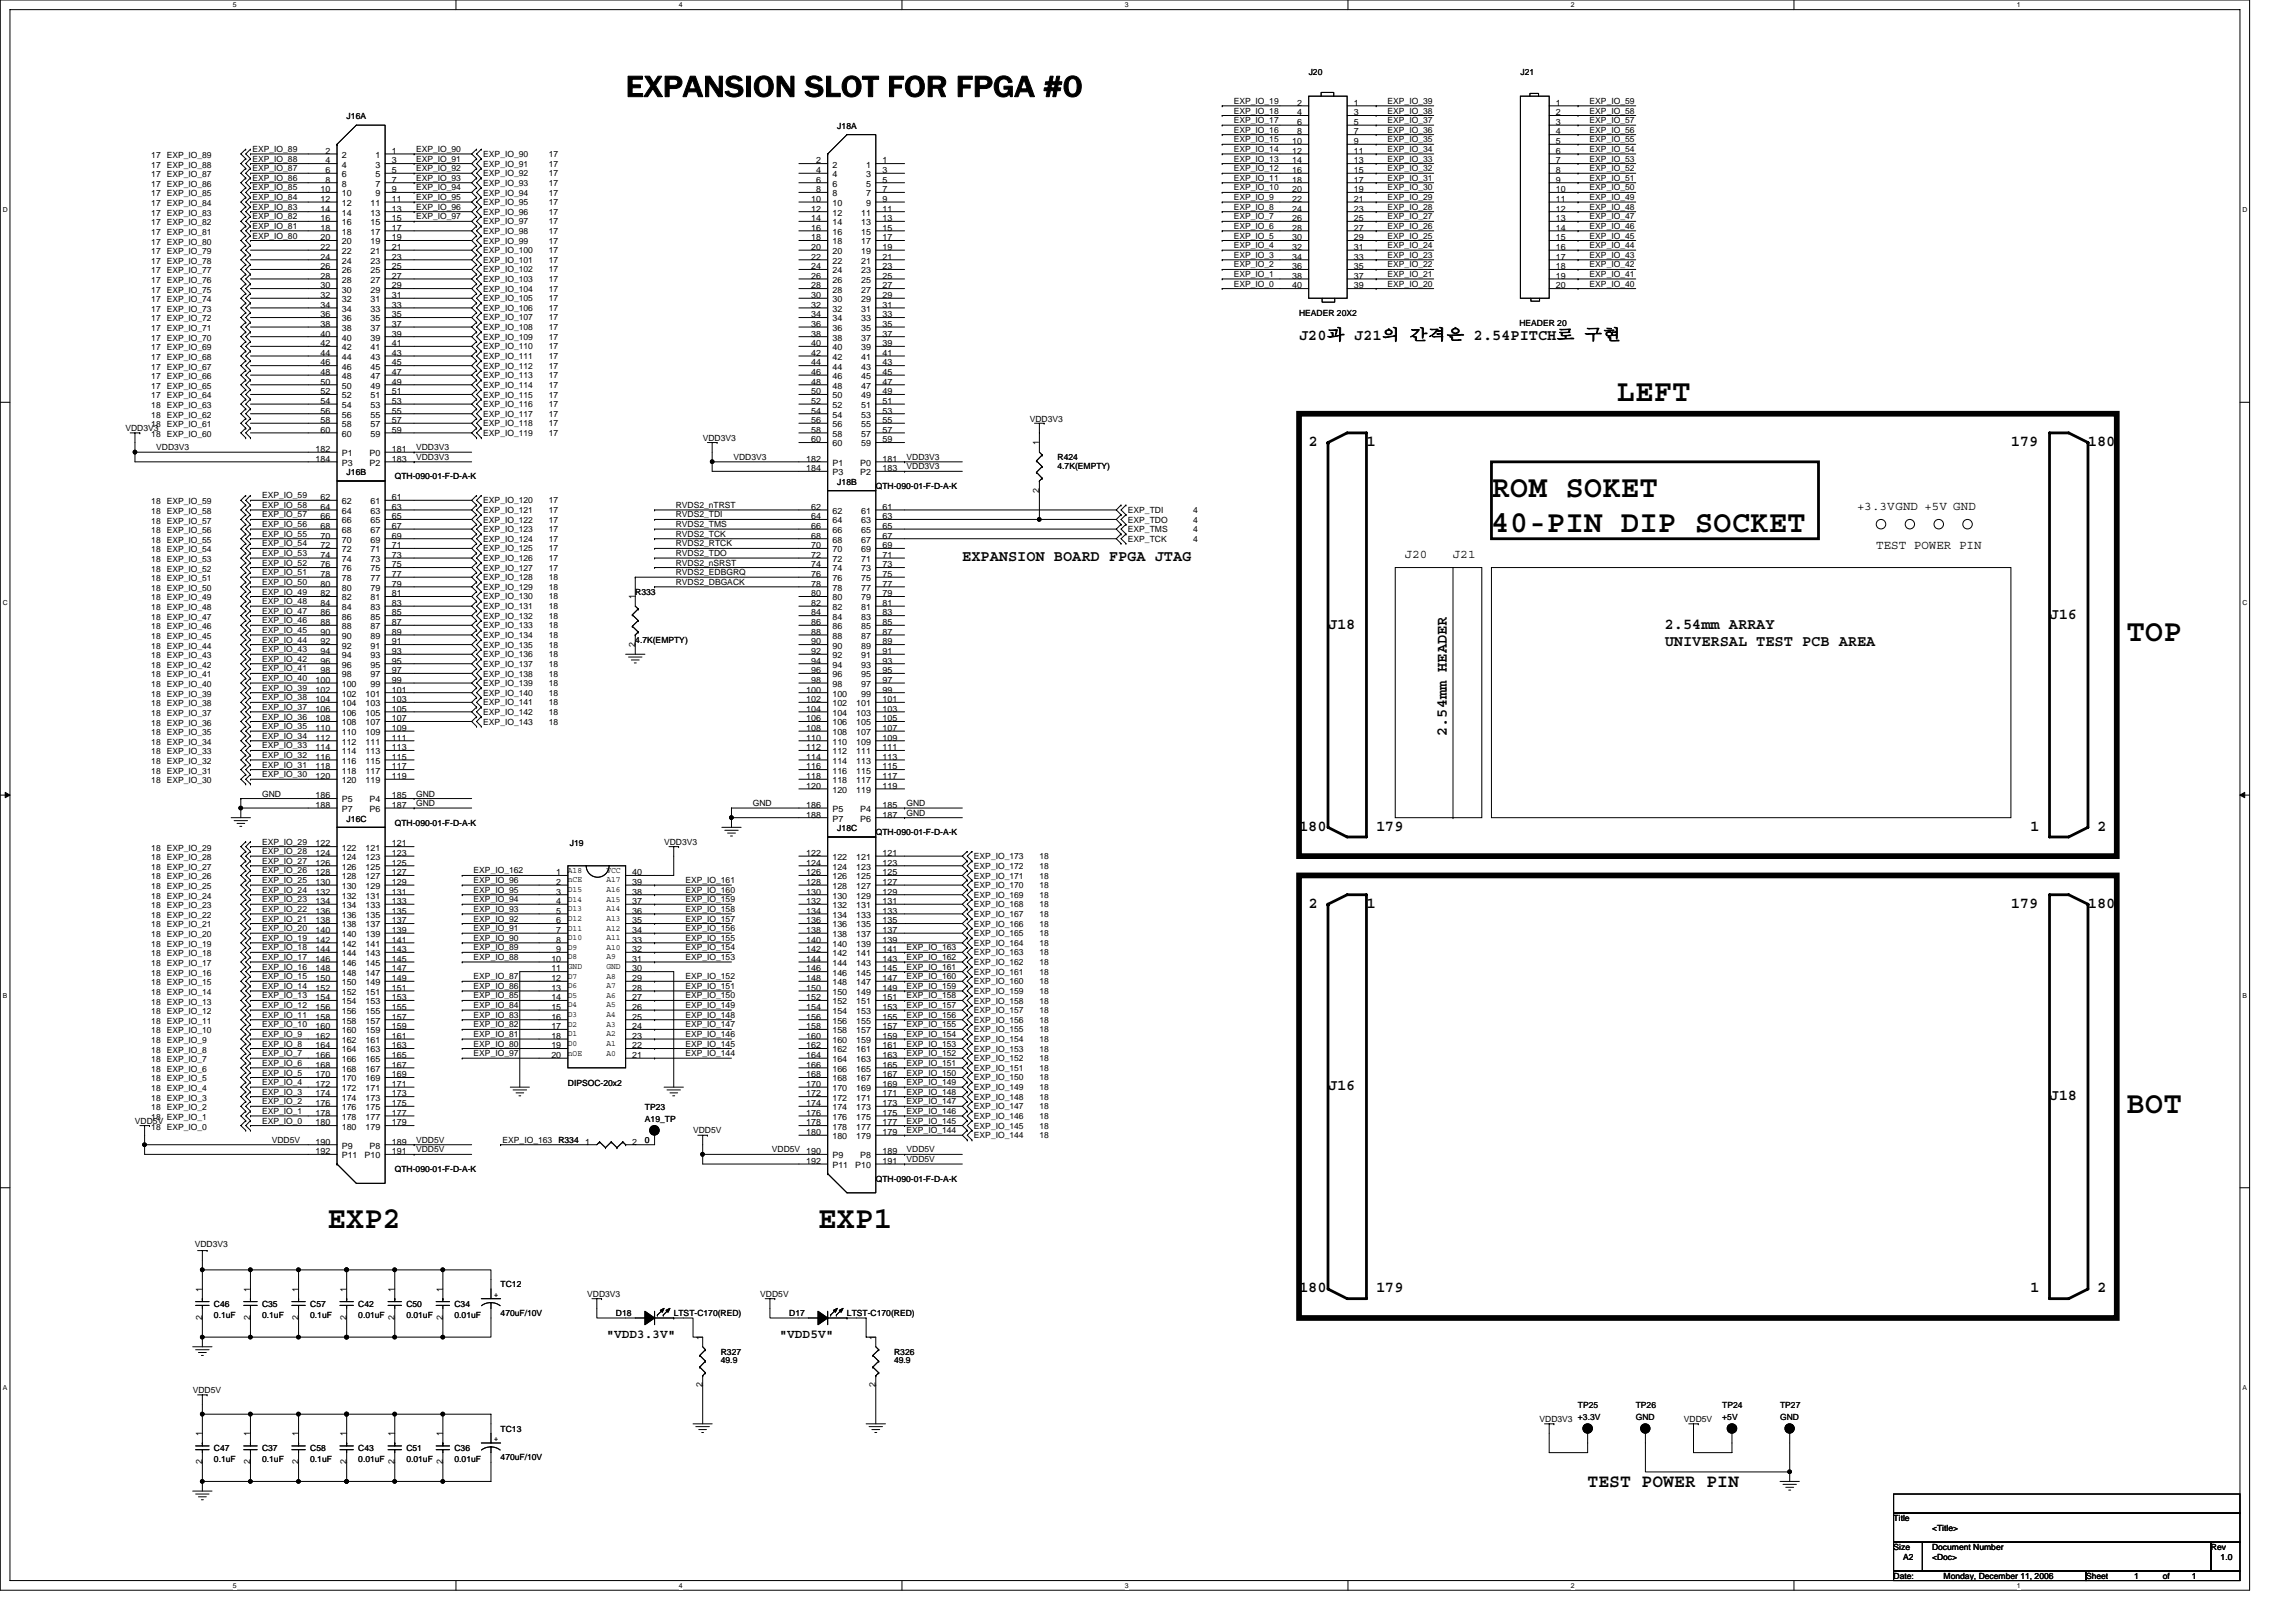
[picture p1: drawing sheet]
<svg xmlns="http://www.w3.org/2000/svg" width="297mm" height="210mm" viewBox="0 0 297 210" stroke-linecap="round" stroke-linejoin="round" font-family="sans-serif">
<defs><g id="words">
<g font-size="4">
<text x="80.9" y="12.5">EXPANSION SLOT FOR FPGA #0</text>
<text x="209.1" y="51.9">LEFT</text>
<text x="193" y="64.3">ROM SOKET</text>
<text x="193" y="68.9">40-PIN DIP SOCKET</text>
<text x="275.1" y="83">TOP</text>
<text x="275.1" y="144">BOT</text>
<text x="42.4" y="158.9">EXP2</text>
<text x="105.8" y="158.9">EXP1</text>
</g>
<text font-size="2.3" x="205.4" y="192.4">TEST POWER PIN</text>
<g font-size="2">
<text x="168.1" y="44">J20과 J21의 간간간 2.54PITCH로 구구</text>
<text x="169.3" y="57.7">2</text>
<text x="176.8" y="57.7">1</text>
<text x="260.2" y="57.7">179</text>
<text x="270.1" y="57.7">180</text>
<text x="124.5" y="72.6">EXPANSION BOARD FPGA JTAG</text>
<text x="171.8" y="81.3">J18</text>
<text x="215.4" y="81.3">2.54mm ARRAY</text>
<text x="215.4" y="83.6">UNIVERSAL TEST PCB AREA</text>
<text x="265.2" y="80.1">J16</text>
<text x="187.2" y="95.2" transform="rotate(-90 187.2 95.2)">2.54mm HEADER</text>
<text x="168.1" y="107.5">180</text>
<text x="178" y="107.5">179</text>
<text x="262.7" y="107.5">1</text>
<text x="271.4" y="107.5">2</text>
<text x="169.3" y="117.4">2</text>
<text x="176.8" y="117.4">1</text>
<text x="260.2" y="117.4">179</text>
<text x="270.1" y="117.4">180</text>
<text x="171.8" y="141.1">J16</text>
<text x="265.2" y="142.3">J18</text>
<text x="168.1" y="167.2">180</text>
<text x="178" y="167.2">179</text>
<text x="262.7" y="167.2">1</text>
<text x="271.4" y="167.2">2</text>
</g>
<g font-size="1.6">
<text x="240.3" y="66">+3.3VGND +5V GND</text>
<text x="242.7" y="71">TEST POWER PIN</text>
<text x="181.8" y="72.2">J20</text>
<text x="188" y="72.2">J21</text>
<text x="78.5" y="173.1">&quot;VDD3.3V&quot;</text>
<text x="100.9" y="173.1">&quot;VDD5V&quot;</text>
</g>
<g font-size="1.1">
<text x="169.3" y="9.7">J20</text>
<text x="196.7" y="9.7">J21</text>
<text x="44.8" y="15.5">J16A</text>
<text x="108.3" y="16.7">J18A</text>
<text x="159.6" y="13.4">EXP_IO_19</text>
<text x="159.6" y="17.2">EXP_IO_16</text>
<text x="159.6" y="15.9">EXP_IO_17</text>
<text x="159.6" y="14.7">EXP_IO_18</text>
<text x="167.8" y="13.7">2</text>
<text x="167.8" y="14.9">4</text>
<text x="167.8" y="16.2">6</text>
<text x="167.8" y="17.4">8</text>
<text x="175.2" y="13.7">1</text>
<text x="175.2" y="14.9">3</text>
<text x="175.2" y="16.2">5</text>
<text x="175.2" y="17.4">7</text>
<text x="179.5" y="15.9">EXP_IO_37</text>
<text x="179.5" y="14.7">EXP_IO_38</text>
<text x="179.5" y="17.2">EXP_IO_36</text>
<text x="179.5" y="13.4">EXP_IO_39</text>
<text x="201.3" y="13.7">1</text>
<text x="201.3" y="14.9">2</text>
<text x="201.3" y="16.2">3</text>
<text x="201.3" y="17.4">4</text>
<text x="205.7" y="13.4">EXP_IO_59</text>
<text x="205.7" y="15.9">EXP_IO_57</text>
<text x="205.7" y="14.7">EXP_IO_58</text>
<text x="205.7" y="17.2">EXP_IO_56</text>
<text x="19.6" y="22.9">17 EXP_IO_87</text>
<text x="19.6" y="21.7">17 EXP_IO_88</text>
<text x="19.6" y="20.4">17 EXP_IO_89</text>
<text x="32.7" y="19.7">EXP_IO_89</text>
<text x="32.7" y="22.2">EXP_IO_87</text>
<text x="32.7" y="20.9">EXP_IO_88</text>
<text x="32.7" y="23.4">EXP_IO_86</text>
<text x="42.1" y="19.9">2</text>
<text x="42.1" y="21.1">4</text>
<text x="42.1" y="22.4">6</text>
<text x="42.1" y="23.6">8</text>
<text x="44.2" y="20.4">2</text>
<text x="44.2" y="21.7">4</text>
<text x="44.2" y="22.9">6</text>
<text x="48.6" y="20.4">1</text>
<text x="48.6" y="21.7">3</text>
<text x="48.6" y="22.9">5</text>
<text x="50.7" y="19.9">1</text>
<text x="50.7" y="21.1">3</text>
<text x="50.7" y="22.4">5</text>
<text x="50.7" y="23.6">7</text>
<text x="53.8" y="19.7">EXP_IO_90</text>
<text x="53.8" y="22.2">EXP_IO_92</text>
<text x="53.8" y="20.9">EXP_IO_91</text>
<text x="53.8" y="23.4">EXP_IO_93</text>
<text x="62.5" y="20.3">EXP_IO_90</text>
<text x="62.5" y="21.5">EXP_IO_91</text>
<text x="62.5" y="22.8">EXP_IO_92</text>
<text x="71" y="20.3">17</text>
<text x="71" y="21.5">17</text>
<text x="71" y="22.8">17</text>
<text x="105.6" y="21.1">2</text>
<text x="105.6" y="22.4">4</text>
<text x="105.6" y="23.6">6</text>
<text x="107.7" y="21.7">2</text>
<text x="107.7" y="22.9">4</text>
<text x="112.1" y="21.7">1</text>
<text x="112.1" y="22.9">3</text>
<text x="114.2" y="21.1">1</text>
<text x="114.2" y="22.4">3</text>
<text x="114.2" y="23.6">5</text>
<text x="159.6" y="20.9">EXP_IO_13</text>
<text x="159.6" y="23.4">EXP_IO_11</text>
<text x="159.6" y="22.2">EXP_IO_12</text>
<text x="159.6" y="19.7">EXP_IO_14</text>
<text x="159.6" y="18.4">EXP_IO_15</text>
<text x="167.2" y="18.6">10</text>
<text x="167.2" y="19.9">12</text>
<text x="167.2" y="21.1">14</text>
<text x="167.2" y="22.4">16</text>
<text x="167.2" y="23.6">18</text>
<text x="175.2" y="18.6">9</text>
<text x="175.2" y="19.9">11</text>
<text x="175.2" y="21.1">13</text>
<text x="175.2" y="22.4">15</text>
<text x="175.2" y="23.6">17</text>
<text x="179.5" y="18.4">EXP_IO_35</text>
<text x="179.5" y="22.2">EXP_IO_32</text>
<text x="179.5" y="20.9">EXP_IO_33</text>
<text x="179.5" y="19.7">EXP_IO_34</text>
<text x="179.5" y="23.4">EXP_IO_31</text>
<text x="201.3" y="18.6">5</text>
<text x="201.3" y="19.9">6</text>
<text x="201.3" y="21.1">7</text>
<text x="201.3" y="22.4">8</text>
<text x="201.3" y="23.6">9</text>
<text x="205.7" y="19.7">EXP_IO_54</text>
<text x="205.7" y="18.4">EXP_IO_55</text>
<text x="205.7" y="23.4">EXP_IO_51</text>
<text x="205.7" y="22.2">EXP_IO_52</text>
<text x="205.7" y="20.9">EXP_IO_53</text>
<text x="19.6" y="29.1">17 EXP_IO_82</text>
<text x="19.6" y="27.9">17 EXP_IO_83</text>
<text x="19.6" y="26.6">17 EXP_IO_84</text>
<text x="19.6" y="25.4">17 EXP_IO_85</text>
<text x="19.6" y="24.2">17 EXP_IO_86</text>
<text x="32.7" y="25.9">EXP_IO_84</text>
<text x="32.7" y="24.6">EXP_IO_85</text>
<text x="32.7" y="29.6">EXP_IO_81</text>
<text x="32.7" y="28.4">EXP_IO_82</text>
<text x="32.7" y="27.1">EXP_IO_83</text>
<text x="41.5" y="24.9">10</text>
<text x="41.5" y="26.1">12</text>
<text x="41.5" y="27.4">14</text>
<text x="41.5" y="28.6">16</text>
<text x="41.5" y="29.8">18</text>
<text x="44.2" y="24.2">8</text>
<text x="44.2" y="25.4">10</text>
<text x="44.2" y="26.6">12</text>
<text x="44.2" y="27.9">14</text>
<text x="44.2" y="29.1">16</text>
<text x="47.9" y="26.6">11</text>
<text x="47.9" y="27.9">13</text>
<text x="47.9" y="29.1">15</text>
<text x="48.6" y="24.2">7</text>
<text x="48.6" y="25.4">9</text>
<text x="50.7" y="24.9">9</text>
<text x="50.7" y="26.1">11</text>
<text x="50.7" y="27.4">13</text>
<text x="50.7" y="28.6">15</text>
<text x="50.7" y="29.8">17</text>
<text x="53.8" y="25.9">EXP_IO_95</text>
<text x="53.8" y="24.6">EXP_IO_94</text>
<text x="53.8" y="28.4">EXP_IO_97</text>
<text x="53.8" y="27.1">EXP_IO_96</text>
<text x="62.5" y="27.8">EXP_IO_96</text>
<text x="62.5" y="29">EXP_IO_97</text>
<text x="62.5" y="24">EXP_IO_93</text>
<text x="62.5" y="25.3">EXP_IO_94</text>
<text x="62.5" y="26.5">EXP_IO_95</text>
<text x="71" y="27.8">17</text>
<text x="71" y="29">17</text>
<text x="71" y="24">17</text>
<text x="71" y="25.3">17</text>
<text x="71" y="26.5">17</text>
<text x="104.9" y="26.1">10</text>
<text x="104.9" y="27.4">12</text>
<text x="104.9" y="28.6">14</text>
<text x="104.9" y="29.8">16</text>
<text x="105.6" y="24.9">8</text>
<text x="107.7" y="24.2">6</text>
<text x="107.7" y="25.4">8</text>
<text x="107.7" y="26.6">10</text>
<text x="107.7" y="27.9">12</text>
<text x="107.7" y="29.1">14</text>
<text x="111.4" y="27.9">11</text>
<text x="111.4" y="29.1">13</text>
<text x="112.1" y="24.2">5</text>
<text x="112.1" y="25.4">7</text>
<text x="112.1" y="26.6">9</text>
<text x="114.2" y="24.9">7</text>
<text x="114.2" y="26.1">9</text>
<text x="114.2" y="27.4">11</text>
<text x="114.2" y="28.6">13</text>
<text x="114.2" y="29.8">15</text>
<text x="159.6" y="24.6">EXP_IO_10</text>
<text x="159.6" y="28.4">EXP_IO_7</text>
<text x="159.6" y="27.1">EXP_IO_8</text>
<text x="159.6" y="25.9">EXP_IO_9</text>
<text x="159.6" y="29.6">EXP_IO_6</text>
<text x="167.2" y="24.9">20</text>
<text x="167.2" y="26.1">22</text>
<text x="167.2" y="27.4">24</text>
<text x="167.2" y="28.6">26</text>
<text x="167.2" y="29.8">28</text>
<text x="175.2" y="24.9">19</text>
<text x="175.2" y="26.1">21</text>
<text x="175.2" y="27.4">23</text>
<text x="175.2" y="28.6">25</text>
<text x="175.2" y="29.8">27</text>
<text x="179.5" y="25.9">EXP_IO_29</text>
<text x="179.5" y="28.4">EXP_IO_27</text>
<text x="179.5" y="27.1">EXP_IO_28</text>
<text x="179.5" y="29.6">EXP_IO_26</text>
<text x="179.5" y="24.6">EXP_IO_30</text>
<text x="201.3" y="24.9">10</text>
<text x="201.3" y="26.1">11</text>
<text x="201.3" y="27.4">12</text>
<text x="201.3" y="28.6">13</text>
<text x="201.3" y="29.8">14</text>
<text x="205.7" y="25.9">EXP_IO_49</text>
<text x="205.7" y="24.6">EXP_IO_50</text>
<text x="205.7" y="29.6">EXP_IO_46</text>
<text x="205.7" y="28.4">EXP_IO_47</text>
<text x="205.7" y="27.1">EXP_IO_48</text>
<text x="19.6" y="35.4">17 EXP_IO_77</text>
<text x="19.6" y="34.1">17 EXP_IO_78</text>
<text x="19.6" y="32.9">17 EXP_IO_79</text>
<text x="19.6" y="31.6">17 EXP_IO_80</text>
<text x="19.6" y="30.4">17 EXP_IO_81</text>
<text x="32.7" y="30.9">EXP_IO_80</text>
<text x="41.5" y="31.1">20</text>
<text x="41.5" y="32.3">22</text>
<text x="41.5" y="33.6">24</text>
<text x="41.5" y="34.8">26</text>
<text x="44.2" y="30.4">18</text>
<text x="44.2" y="31.6">20</text>
<text x="44.2" y="32.9">22</text>
<text x="44.2" y="34.1">24</text>
<text x="44.2" y="35.4">26</text>
<text x="47.9" y="30.4">17</text>
<text x="47.9" y="31.6">19</text>
<text x="47.9" y="32.9">21</text>
<text x="47.9" y="34.1">23</text>
<text x="47.9" y="35.4">25</text>
<text x="50.7" y="31.1">19</text>
<text x="50.7" y="32.3">21</text>
<text x="50.7" y="33.6">23</text>
<text x="50.7" y="34.8">25</text>
<text x="62.5" y="30.3">EXP_IO_98</text>
<text x="62.5" y="31.5">EXP_IO_99</text>
<text x="62.5" y="32.8">EXP_IO_100</text>
<text x="62.5" y="34">EXP_IO_101</text>
<text x="62.5" y="35.2">EXP_IO_102</text>
<text x="71" y="32.8">17</text>
<text x="71" y="34">17</text>
<text x="71" y="35.2">17</text>
<text x="71" y="30.3">17</text>
<text x="71" y="31.5">17</text>
<text x="104.9" y="31.1">18</text>
<text x="104.9" y="32.3">20</text>
<text x="104.9" y="33.6">22</text>
<text x="104.9" y="34.8">24</text>
<text x="107.7" y="30.4">16</text>
<text x="107.7" y="31.6">18</text>
<text x="107.7" y="32.9">20</text>
<text x="107.7" y="34.1">22</text>
<text x="107.7" y="35.4">24</text>
<text x="111.4" y="30.4">15</text>
<text x="111.4" y="31.6">17</text>
<text x="111.4" y="32.9">19</text>
<text x="111.4" y="34.1">21</text>
<text x="111.4" y="35.4">23</text>
<text x="114.2" y="31.1">17</text>
<text x="114.2" y="32.3">19</text>
<text x="114.2" y="33.6">21</text>
<text x="114.2" y="34.8">23</text>
<text x="159.6" y="30.9">EXP_IO_5</text>
<text x="159.6" y="34.6">EXP_IO_2</text>
<text x="159.6" y="33.4">EXP_IO_3</text>
<text x="159.6" y="32.1">EXP_IO_4</text>
<text x="159.6" y="35.8">EXP_IO_1</text>
<text x="167.2" y="31.1">30</text>
<text x="167.2" y="32.3">32</text>
<text x="167.2" y="33.6">34</text>
<text x="167.2" y="34.8">36</text>
<text x="175.2" y="31.1">29</text>
<text x="175.2" y="32.3">31</text>
<text x="175.2" y="33.6">33</text>
<text x="175.2" y="34.8">35</text>
<text x="179.5" y="32.1">EXP_IO_24</text>
<text x="179.5" y="30.9">EXP_IO_25</text>
<text x="179.5" y="35.8">EXP_IO_21</text>
<text x="179.5" y="34.6">EXP_IO_22</text>
<text x="179.5" y="33.4">EXP_IO_23</text>
<text x="201.3" y="31.1">15</text>
<text x="201.3" y="32.3">16</text>
<text x="201.3" y="33.6">17</text>
<text x="201.3" y="34.8">18</text>
<text x="205.7" y="32.1">EXP_IO_44</text>
<text x="205.7" y="30.9">EXP_IO_45</text>
<text x="205.7" y="33.4">EXP_IO_43</text>
<text x="205.7" y="35.8">EXP_IO_41</text>
<text x="205.7" y="34.6">EXP_IO_42</text>
<text x="19.6" y="41.6">17 EXP_IO_72</text>
<text x="19.6" y="40.3">17 EXP_IO_73</text>
<text x="19.6" y="39.1">17 EXP_IO_74</text>
<text x="19.6" y="37.9">17 EXP_IO_75</text>
<text x="19.6" y="36.6">17 EXP_IO_76</text>
<text x="41.5" y="36.1">28</text>
<text x="41.5" y="37.3">30</text>
<text x="41.5" y="38.6">32</text>
<text x="41.5" y="39.8">34</text>
<text x="41.5" y="41.1">36</text>
<text x="44.2" y="36.6">28</text>
<text x="44.2" y="37.8">30</text>
<text x="44.2" y="39.1">32</text>
<text x="44.2" y="40.3">34</text>
<text x="44.2" y="41.6">36</text>
<text x="47.9" y="36.6">27</text>
<text x="47.9" y="37.8">29</text>
<text x="47.9" y="39.1">31</text>
<text x="47.9" y="40.3">33</text>
<text x="47.9" y="41.6">35</text>
<text x="50.7" y="36.1">27</text>
<text x="50.7" y="37.3">29</text>
<text x="50.7" y="38.6">31</text>
<text x="50.7" y="39.8">33</text>
<text x="50.7" y="41.1">35</text>
<text x="62.5" y="36.5">EXP_IO_103</text>
<text x="62.5" y="37.7">EXP_IO_104</text>
<text x="62.5" y="39">EXP_IO_105</text>
<text x="62.5" y="40.2">EXP_IO_106</text>
<text x="62.5" y="41.5">EXP_IO_107</text>
<text x="71" y="36.5">17</text>
<text x="71" y="37.7">17</text>
<text x="71" y="39">17</text>
<text x="71" y="40.2">17</text>
<text x="71" y="41.5">17</text>
<text x="104.9" y="36.1">26</text>
<text x="104.9" y="37.3">28</text>
<text x="104.9" y="38.6">30</text>
<text x="104.9" y="39.8">32</text>
<text x="104.9" y="41.1">34</text>
<text x="107.7" y="36.6">26</text>
<text x="107.7" y="37.8">28</text>
<text x="107.7" y="39.1">30</text>
<text x="107.7" y="40.3">32</text>
<text x="107.7" y="41.6">34</text>
<text x="111.4" y="36.6">25</text>
<text x="111.4" y="37.8">27</text>
<text x="111.4" y="39.1">29</text>
<text x="111.4" y="40.3">31</text>
<text x="111.4" y="41.6">33</text>
<text x="114.2" y="36.1">25</text>
<text x="114.2" y="37.3">27</text>
<text x="114.2" y="38.6">29</text>
<text x="114.2" y="39.8">31</text>
<text x="114.2" y="41.1">33</text>
<text x="159.6" y="37.1">EXP_IO_0</text>
<text x="167.2" y="36.1">38</text>
<text x="167.2" y="37.3">40</text>
<text x="168.1" y="40.9">HEADER 20X2</text>
<text x="175.2" y="36.1">37</text>
<text x="175.2" y="37.3">39</text>
<text x="179.5" y="37.1">EXP_IO_20</text>
<text x="201.3" y="36.1">19</text>
<text x="201.3" y="37.3">20</text>
<text x="205.7" y="37.1">EXP_IO_40</text>
<text x="19.6" y="46.6">17 EXP_IO_68</text>
<text x="19.6" y="45.3">17 EXP_IO_69</text>
<text x="19.6" y="44.1">17 EXP_IO_70</text>
<text x="19.6" y="42.8">17 EXP_IO_71</text>
<text x="19.6" y="47.8">17 EXP_IO_67</text>
<text x="41.5" y="42.3">38</text>
<text x="41.5" y="43.5">40</text>
<text x="41.5" y="44.8">42</text>
<text x="41.5" y="46">44</text>
<text x="41.5" y="47.3">46</text>
<text x="44.2" y="42.8">38</text>
<text x="44.2" y="44.1">40</text>
<text x="44.2" y="45.3">42</text>
<text x="44.2" y="46.6">44</text>
<text x="44.2" y="47.8">46</text>
<text x="47.9" y="42.8">37</text>
<text x="47.9" y="44.1">39</text>
<text x="47.9" y="45.3">41</text>
<text x="47.9" y="46.6">43</text>
<text x="47.9" y="47.8">45</text>
<text x="50.7" y="42.3">37</text>
<text x="50.7" y="43.5">39</text>
<text x="50.7" y="44.8">41</text>
<text x="50.7" y="46">43</text>
<text x="50.7" y="47.3">45</text>
<text x="62.5" y="45.2">EXP_IO_110</text>
<text x="62.5" y="46.4">EXP_IO_111</text>
<text x="62.5" y="47.7">EXP_IO_112</text>
<text x="62.5" y="42.7">EXP_IO_108</text>
<text x="62.5" y="44">EXP_IO_109</text>
<text x="71" y="45.2">17</text>
<text x="71" y="46.4">17</text>
<text x="71" y="47.7">17</text>
<text x="71" y="42.7">17</text>
<text x="71" y="44">17</text>
<text x="104.9" y="42.3">36</text>
<text x="104.9" y="43.5">38</text>
<text x="104.9" y="44.8">40</text>
<text x="104.9" y="46">42</text>
<text x="104.9" y="47.3">44</text>
<text x="107.7" y="42.8">36</text>
<text x="107.7" y="44.1">38</text>
<text x="107.7" y="45.3">40</text>
<text x="107.7" y="46.6">42</text>
<text x="107.7" y="47.8">44</text>
<text x="111.4" y="42.8">35</text>
<text x="111.4" y="44.1">37</text>
<text x="111.4" y="45.3">39</text>
<text x="111.4" y="46.6">41</text>
<text x="111.4" y="47.8">43</text>
<text x="114.2" y="42.3">35</text>
<text x="114.2" y="43.5">37</text>
<text x="114.2" y="44.8">39</text>
<text x="114.2" y="46">41</text>
<text x="114.2" y="47.3">43</text>
<text x="196.6" y="42.2">HEADER 20</text>
<text x="19.6" y="52.8">18 EXP_IO_63</text>
<text x="19.6" y="51.5">17 EXP_IO_64</text>
<text x="19.6" y="50.3">17 EXP_IO_65</text>
<text x="19.6" y="49.1">17 EXP_IO_66</text>
<text x="41.5" y="48.5">48</text>
<text x="41.5" y="49.8">50</text>
<text x="41.5" y="51">52</text>
<text x="41.5" y="52.3">54</text>
<text x="41.5" y="53.5">56</text>
<text x="44.2" y="49">48</text>
<text x="44.2" y="50.3">50</text>
<text x="44.2" y="51.5">52</text>
<text x="44.2" y="52.8">54</text>
<text x="47.9" y="49">47</text>
<text x="47.9" y="50.3">49</text>
<text x="47.9" y="51.5">51</text>
<text x="47.9" y="52.8">53</text>
<text x="50.7" y="48.5">47</text>
<text x="50.7" y="49.8">49</text>
<text x="50.7" y="51">51</text>
<text x="50.7" y="52.3">53</text>
<text x="50.7" y="53.5">55</text>
<text x="62.5" y="48.9">EXP_IO_113</text>
<text x="62.5" y="50.2">EXP_IO_114</text>
<text x="62.5" y="51.4">EXP_IO_115</text>
<text x="62.5" y="52.7">EXP_IO_116</text>
<text x="62.5" y="53.9">EXP_IO_117</text>
<text x="71" y="48.9">17</text>
<text x="71" y="50.2">17</text>
<text x="71" y="51.4">17</text>
<text x="71" y="52.7">17</text>
<text x="71" y="53.9">17</text>
<text x="104.9" y="48.5">46</text>
<text x="104.9" y="49.8">48</text>
<text x="104.9" y="51">50</text>
<text x="104.9" y="52.3">52</text>
<text x="104.9" y="53.5">54</text>
<text x="107.7" y="49">46</text>
<text x="107.7" y="50.3">48</text>
<text x="107.7" y="51.5">50</text>
<text x="107.7" y="52.8">52</text>
<text x="111.4" y="49">45</text>
<text x="111.4" y="50.3">47</text>
<text x="111.4" y="51.5">49</text>
<text x="111.4" y="52.8">51</text>
<text x="114.2" y="48.5">45</text>
<text x="114.2" y="49.8">47</text>
<text x="114.2" y="51">49</text>
<text x="114.2" y="52.3">51</text>
<text x="114.2" y="53.5">53</text>
<text x="16.2" y="55.8">VDD3V3</text>
<text x="19.6" y="56.5">18 EXP_IO_60</text>
<text x="19.6" y="55.3">18 EXP_IO_61</text>
<text x="19.6" y="54">18 EXP_IO_62</text>
<text x="20.2" y="58.3">VDD3V3</text>
<text x="40.8" y="58.5">182</text>
<text x="40.8" y="59.7">184</text>
<text x="41.5" y="54.7">58</text>
<text x="41.5" y="56">60</text>
<text x="44.2" y="54">56</text>
<text x="44.2" y="55.3">58</text>
<text x="44.2" y="56.5">60</text>
<text x="44.2" y="59">P1</text>
<text x="47.8" y="59">P0</text>
<text x="47.9" y="54">55</text>
<text x="47.9" y="55.3">57</text>
<text x="47.9" y="56.5">59</text>
<text x="50.7" y="58.5">181</text>
<text x="50.7" y="59.7">183</text>
<text x="50.7" y="54.7">57</text>
<text x="50.7" y="56">59</text>
<text x="53.8" y="59.5">VDD3V3</text>
<text x="53.8" y="58.3">VDD3V3</text>
<text x="62.5" y="55.2">EXP_IO_118</text>
<text x="62.5" y="56.4">EXP_IO_119</text>
<text x="71" y="55.2">17</text>
<text x="71" y="56.4">17</text>
<text x="90.9" y="57">VDD3V3</text>
<text x="94.9" y="59.5">VDD3V3</text>
<text x="104.3" y="59.7">182</text>
<text x="104.9" y="54.7">56</text>
<text x="104.9" y="56">58</text>
<text x="104.9" y="57.2">60</text>
<text x="107.7" y="54">54</text>
<text x="107.7" y="55.3">56</text>
<text x="107.7" y="56.5">58</text>
<text x="107.7" y="57.8">60</text>
<text x="111.4" y="54">53</text>
<text x="111.4" y="55.3">55</text>
<text x="111.4" y="56.5">57</text>
<text x="111.4" y="57.8">59</text>
<text x="114.2" y="59.7">181</text>
<text x="114.2" y="54.7">55</text>
<text x="114.2" y="56">57</text>
<text x="114.2" y="57.2">59</text>
<text x="117.3" y="59.5">VDD3V3</text>
<text x="133.2" y="54.5">VDD3V3</text>
<text x="134.4" y="57.6" transform="rotate(-90 134.4 57.6)">1</text>
<text x="136.8" y="59.5">R424</text>
<text x="19.6" y="65.2">18 EXP_IO_59</text>
<text x="33.9" y="64.5">EXP_IO_59</text>
<text x="33.9" y="65.7">EXP_IO_58</text>
<text x="41.5" y="64.7">62</text>
<text x="41.5" y="66">64</text>
<text x="44.2" y="60.3">P3</text>
<text x="44.2" y="65.2">62</text>
<text x="44.8" y="61.5">J16B</text>
<text x="47.8" y="60.3">P2</text>
<text x="47.9" y="65.2">61</text>
<text x="50.7" y="64.7">61</text>
<text x="50.7" y="66">63</text>
<text x="51.1" y="62">QTH-090-01-F-D-A-K</text>
<text x="62.5" y="65.1">EXP_IO_120</text>
<text x="71" y="65.1">17</text>
<text x="87.4" y="65.7">RVDS2_nTRST</text>
<text x="104.3" y="61">184</text>
<text x="104.9" y="66">62</text>
<text x="107.7" y="60.3">P1</text>
<text x="107.7" y="61.5">P3</text>
<text x="108.3" y="62.8">J18B</text>
<text x="111.3" y="60.3">P0</text>
<text x="111.3" y="61.5">P2</text>
<text x="113.3" y="63.2">QTH-090-01-F-D-A-K</text>
<text x="114.2" y="61">183</text>
<text x="114.2" y="66">61</text>
<text x="117.3" y="60.7">VDD3V3</text>
<text x="134.4" y="63.7" transform="rotate(-90 134.4 63.7)">2</text>
<text x="136.8" y="60.6">4.7K(EMPTY)</text>
<text x="19.6" y="71.5">18 EXP_IO_54</text>
<text x="19.6" y="70.2">18 EXP_IO_55</text>
<text x="19.6" y="69">18 EXP_IO_56</text>
<text x="19.6" y="67.7">18 EXP_IO_57</text>
<text x="19.6" y="66.5">18 EXP_IO_58</text>
<text x="33.9" y="67">EXP_IO_57</text>
<text x="33.9" y="70.7">EXP_IO_54</text>
<text x="33.9" y="69.4">EXP_IO_55</text>
<text x="33.9" y="68.2">EXP_IO_56</text>
<text x="33.9" y="71.9">EXP_IO_53</text>
<text x="41.5" y="67.2">66</text>
<text x="41.5" y="68.4">68</text>
<text x="41.5" y="69.7">70</text>
<text x="41.5" y="70.9">72</text>
<text x="44.2" y="66.5">64</text>
<text x="44.2" y="67.7">66</text>
<text x="44.2" y="69">68</text>
<text x="44.2" y="70.2">70</text>
<text x="44.2" y="71.5">72</text>
<text x="47.9" y="66.5">63</text>
<text x="47.9" y="67.7">65</text>
<text x="47.9" y="69">67</text>
<text x="47.9" y="70.2">69</text>
<text x="47.9" y="71.5">71</text>
<text x="50.7" y="67.2">65</text>
<text x="50.7" y="68.4">67</text>
<text x="50.7" y="69.7">69</text>
<text x="50.7" y="70.9">71</text>
<text x="62.5" y="70.1">EXP_IO_124</text>
<text x="62.5" y="71.3">EXP_IO_125</text>
<text x="62.5" y="66.4">EXP_IO_121</text>
<text x="62.5" y="67.6">EXP_IO_122</text>
<text x="62.5" y="68.9">EXP_IO_123</text>
<text x="71" y="70.1">17</text>
<text x="71" y="71.3">17</text>
<text x="71" y="66.4">17</text>
<text x="71" y="67.6">17</text>
<text x="71" y="68.9">17</text>
<text x="87.4" y="68.2">RVDS2_TMS</text>
<text x="87.4" y="71.9">RVDS2_TDO</text>
<text x="87.4" y="69.4">RVDS2_TCK</text>
<text x="87.4" y="70.7">RVDS2_RTCK</text>
<text x="87.4" y="67">RVDS2_TDI</text>
<text x="104.9" y="67.2">64</text>
<text x="104.9" y="68.4">66</text>
<text x="104.9" y="69.7">68</text>
<text x="104.9" y="70.9">70</text>
<text x="107.7" y="66.5">62</text>
<text x="107.7" y="67.7">64</text>
<text x="107.7" y="69">66</text>
<text x="107.7" y="70.2">68</text>
<text x="107.7" y="71.5">70</text>
<text x="111.4" y="66.5">61</text>
<text x="111.4" y="67.7">63</text>
<text x="111.4" y="69">65</text>
<text x="111.4" y="70.2">67</text>
<text x="111.4" y="71.5">69</text>
<text x="114.2" y="67.2">63</text>
<text x="114.2" y="68.4">65</text>
<text x="114.2" y="69.7">67</text>
<text x="114.2" y="70.9">69</text>
<text x="145.9" y="66.4">EXP_TDI</text>
<text x="145.9" y="67.6">EXP_TDO</text>
<text x="145.9" y="68.9">EXP_TMS</text>
<text x="145.9" y="70.1">EXP_TCK</text>
<text x="154.4" y="70.1">4</text>
<text x="154.4" y="68.9">4</text>
<text x="154.4" y="66.4">4</text>
<text x="154.4" y="67.6">4</text>
<text x="19.6" y="77.7">18 EXP_IO_49</text>
<text x="19.6" y="76.4">18 EXP_IO_50</text>
<text x="19.6" y="75.2">18 EXP_IO_51</text>
<text x="19.6" y="74">18 EXP_IO_52</text>
<text x="19.6" y="72.7">18 EXP_IO_53</text>
<text x="33.9" y="74.4">EXP_IO_51</text>
<text x="33.9" y="73.2">EXP_IO_52</text>
<text x="33.9" y="76.9">EXP_IO_49</text>
<text x="33.9" y="75.7">EXP_IO_50</text>
<text x="41.5" y="72.2">74</text>
<text x="41.5" y="73.4">76</text>
<text x="41.5" y="74.7">78</text>
<text x="41.5" y="75.9">80</text>
<text x="41.5" y="77.2">82</text>
<text x="44.2" y="72.7">74</text>
<text x="44.2" y="73.9">76</text>
<text x="44.2" y="75.2">78</text>
<text x="44.2" y="76.4">80</text>
<text x="44.2" y="77.7">82</text>
<text x="47.9" y="72.7">73</text>
<text x="47.9" y="73.9">75</text>
<text x="47.9" y="75.2">77</text>
<text x="47.9" y="76.4">79</text>
<text x="47.9" y="77.7">81</text>
<text x="50.7" y="72.2">73</text>
<text x="50.7" y="73.4">75</text>
<text x="50.7" y="74.7">77</text>
<text x="50.7" y="75.9">79</text>
<text x="50.7" y="77.2">81</text>
<text x="62.5" y="72.6">EXP_IO_126</text>
<text x="62.5" y="73.8">EXP_IO_127</text>
<text x="62.5" y="75.1">EXP_IO_128</text>
<text x="62.5" y="76.3">EXP_IO_129</text>
<text x="62.5" y="77.6">EXP_IO_130</text>
<text x="71" y="72.6">17</text>
<text x="71" y="73.8">17</text>
<text x="71" y="75.1">18</text>
<text x="71" y="76.3">18</text>
<text x="71" y="77.6">18</text>
<text x="82.2" y="77.6" transform="rotate(-90 82.2 77.6)">1</text>
<text x="82.2" y="76.9">R333</text>
<text x="87.4" y="75.7">RVDS2_DBGACK</text>
<text x="87.4" y="73.2">RVDS2_nSRST</text>
<text x="87.4" y="74.4">RVDS2_EDBGRQ</text>
<text x="104.9" y="72.2">72</text>
<text x="104.9" y="73.4">74</text>
<text x="104.9" y="74.7">76</text>
<text x="104.9" y="75.9">78</text>
<text x="104.9" y="77.2">80</text>
<text x="107.7" y="72.7">72</text>
<text x="107.7" y="73.9">74</text>
<text x="107.7" y="75.2">76</text>
<text x="107.7" y="76.4">78</text>
<text x="107.7" y="77.7">80</text>
<text x="111.4" y="72.7">71</text>
<text x="111.4" y="73.9">73</text>
<text x="111.4" y="75.2">75</text>
<text x="111.4" y="76.4">77</text>
<text x="111.4" y="77.7">79</text>
<text x="114.2" y="72.2">71</text>
<text x="114.2" y="73.4">73</text>
<text x="114.2" y="74.7">75</text>
<text x="114.2" y="75.9">77</text>
<text x="114.2" y="77.2">79</text>
<text x="19.6" y="83.9">18 EXP_IO_44</text>
<text x="19.6" y="82.7">18 EXP_IO_45</text>
<text x="19.6" y="81.4">18 EXP_IO_46</text>
<text x="19.6" y="80.2">18 EXP_IO_47</text>
<text x="19.6" y="78.9">18 EXP_IO_48</text>
<text x="33.9" y="83.1">EXP_IO_44</text>
<text x="33.9" y="81.9">EXP_IO_45</text>
<text x="33.9" y="80.6">EXP_IO_46</text>
<text x="33.9" y="79.4">EXP_IO_47</text>
<text x="33.9" y="78.2">EXP_IO_48</text>
<text x="41.5" y="78.4">84</text>
<text x="41.5" y="79.6">86</text>
<text x="41.5" y="80.9">88</text>
<text x="41.5" y="82.1">90</text>
<text x="41.5" y="83.4">92</text>
<text x="44.2" y="78.9">84</text>
<text x="44.2" y="80.2">86</text>
<text x="44.2" y="81.4">88</text>
<text x="44.2" y="82.7">90</text>
<text x="44.2" y="83.9">92</text>
<text x="47.9" y="78.9">83</text>
<text x="47.9" y="80.2">85</text>
<text x="47.9" y="81.4">87</text>
<text x="47.9" y="82.7">89</text>
<text x="47.9" y="83.9">91</text>
<text x="50.7" y="78.4">83</text>
<text x="50.7" y="79.6">85</text>
<text x="50.7" y="80.9">87</text>
<text x="50.7" y="82.1">89</text>
<text x="50.7" y="83.4">91</text>
<text x="62.5" y="78.8">EXP_IO_131</text>
<text x="62.5" y="80.1">EXP_IO_132</text>
<text x="62.5" y="81.3">EXP_IO_133</text>
<text x="62.5" y="82.5">EXP_IO_134</text>
<text x="62.5" y="83.8">EXP_IO_135</text>
<text x="71" y="78.8">18</text>
<text x="71" y="80.1">18</text>
<text x="71" y="81.3">18</text>
<text x="71" y="82.5">18</text>
<text x="71" y="83.8">18</text>
<text x="82.2" y="83.7" transform="rotate(-90 82.2 83.7)">2</text>
<text x="82.2" y="83.2">4.7K(EMPTY)</text>
<text x="104.9" y="78.4">82</text>
<text x="104.9" y="79.6">84</text>
<text x="104.9" y="80.9">86</text>
<text x="104.9" y="82.1">88</text>
<text x="104.9" y="83.4">90</text>
<text x="107.7" y="78.9">82</text>
<text x="107.7" y="80.2">84</text>
<text x="107.7" y="81.4">86</text>
<text x="107.7" y="82.7">88</text>
<text x="107.7" y="83.9">90</text>
<text x="111.4" y="78.9">81</text>
<text x="111.4" y="80.2">83</text>
<text x="111.4" y="81.4">85</text>
<text x="111.4" y="82.7">87</text>
<text x="111.4" y="83.9">89</text>
<text x="114.2" y="78.4">81</text>
<text x="114.2" y="79.6">83</text>
<text x="114.2" y="80.9">85</text>
<text x="114.2" y="82.1">87</text>
<text x="114.2" y="83.4">89</text>
<text x="19.6" y="88.9">18 EXP_IO_40</text>
<text x="19.6" y="87.7">18 EXP_IO_41</text>
<text x="19.6" y="86.4">18 EXP_IO_42</text>
<text x="19.6" y="85.2">18 EXP_IO_43</text>
<text x="33.9" y="84.4">EXP_IO_43</text>
<text x="33.9" y="88.1">EXP_IO_40</text>
<text x="33.9" y="86.9">EXP_IO_41</text>
<text x="33.9" y="85.6">EXP_IO_42</text>
<text x="33.9" y="89.4">EXP_IO_39</text>
<text x="40.8" y="88.3">100</text>
<text x="40.8" y="89.6">102</text>
<text x="41.5" y="84.6">94</text>
<text x="41.5" y="85.9">96</text>
<text x="41.5" y="87.1">98</text>
<text x="44.2" y="85.2">94</text>
<text x="44.2" y="86.4">96</text>
<text x="44.2" y="87.6">98</text>
<text x="44.2" y="88.9">100</text>
<text x="47.9" y="85.2">93</text>
<text x="47.9" y="86.4">95</text>
<text x="47.9" y="87.6">97</text>
<text x="47.9" y="88.9">99</text>
<text x="50.7" y="89.6">101</text>
<text x="50.7" y="84.6">93</text>
<text x="50.7" y="85.9">95</text>
<text x="50.7" y="87.1">97</text>
<text x="50.7" y="88.3">99</text>
<text x="62.5" y="87.5">EXP_IO_138</text>
<text x="62.5" y="88.8">EXP_IO_139</text>
<text x="62.5" y="85">EXP_IO_136</text>
<text x="62.5" y="86.3">EXP_IO_137</text>
<text x="71" y="87.5">18</text>
<text x="71" y="88.8">18</text>
<text x="71" y="85">18</text>
<text x="71" y="86.3">18</text>
<text x="104.3" y="89.6">100</text>
<text x="104.9" y="84.6">92</text>
<text x="104.9" y="85.9">94</text>
<text x="104.9" y="87.1">96</text>
<text x="104.9" y="88.3">98</text>
<text x="107.7" y="85.2">92</text>
<text x="107.7" y="86.4">94</text>
<text x="107.7" y="87.6">96</text>
<text x="107.7" y="88.9">98</text>
<text x="111.4" y="85.2">91</text>
<text x="111.4" y="86.4">93</text>
<text x="111.4" y="87.6">95</text>
<text x="111.4" y="88.9">97</text>
<text x="114.2" y="84.6">91</text>
<text x="114.2" y="85.9">93</text>
<text x="114.2" y="87.1">95</text>
<text x="114.2" y="88.3">97</text>
<text x="114.2" y="89.6">99</text>
<text x="19.6" y="95.1">18 EXP_IO_35</text>
<text x="19.6" y="93.9">18 EXP_IO_36</text>
<text x="19.6" y="92.6">18 EXP_IO_37</text>
<text x="19.6" y="91.4">18 EXP_IO_38</text>
<text x="19.6" y="90.1">18 EXP_IO_39</text>
<text x="33.9" y="91.8">EXP_IO_37</text>
<text x="33.9" y="90.6">EXP_IO_38</text>
<text x="33.9" y="94.3">EXP_IO_35</text>
<text x="33.9" y="93.1">EXP_IO_36</text>
<text x="33.9" y="95.6">EXP_IO_34</text>
<text x="40.8" y="90.8">104</text>
<text x="40.8" y="92.1">106</text>
<text x="40.8" y="93.3">108</text>
<text x="40.8" y="94.6">110</text>
<text x="40.8" y="95.8">112</text>
<text x="44.2" y="90.1">102</text>
<text x="44.2" y="91.4">104</text>
<text x="44.2" y="92.6">106</text>
<text x="44.2" y="93.9">108</text>
<text x="44.2" y="95.1">110</text>
<text x="47.3" y="90.1">101</text>
<text x="47.3" y="91.4">103</text>
<text x="47.3" y="92.6">105</text>
<text x="47.3" y="93.9">107</text>
<text x="47.3" y="95.1">109</text>
<text x="50.7" y="90.8">103</text>
<text x="50.7" y="92.1">105</text>
<text x="50.7" y="93.3">107</text>
<text x="50.7" y="94.6">109</text>
<text x="50.7" y="95.8">111</text>
<text x="62.5" y="90">EXP_IO_140</text>
<text x="62.5" y="91.2">EXP_IO_141</text>
<text x="62.5" y="92.5">EXP_IO_142</text>
<text x="62.5" y="93.7">EXP_IO_143</text>
<text x="71" y="90">18</text>
<text x="71" y="91.2">18</text>
<text x="71" y="92.5">18</text>
<text x="71" y="93.7">18</text>
<text x="104.3" y="90.8">102</text>
<text x="104.3" y="92.1">104</text>
<text x="104.3" y="93.3">106</text>
<text x="104.3" y="94.6">108</text>
<text x="104.3" y="95.8">110</text>
<text x="107.7" y="90.1">100</text>
<text x="107.7" y="91.4">102</text>
<text x="107.7" y="92.6">104</text>
<text x="107.7" y="93.9">106</text>
<text x="107.7" y="95.1">108</text>
<text x="110.8" y="91.4">101</text>
<text x="110.8" y="92.6">103</text>
<text x="110.8" y="93.9">105</text>
<text x="110.8" y="95.1">107</text>
<text x="111.4" y="90.1">99</text>
<text x="114.2" y="90.8">101</text>
<text x="114.2" y="92.1">103</text>
<text x="114.2" y="93.3">105</text>
<text x="114.2" y="94.6">107</text>
<text x="114.2" y="95.8">109</text>
<text x="19.6" y="101.3">18 EXP_IO_30</text>
<text x="19.6" y="100.1">18 EXP_IO_31</text>
<text x="19.6" y="98.8">18 EXP_IO_32</text>
<text x="19.6" y="97.6">18 EXP_IO_33</text>
<text x="19.6" y="96.4">18 EXP_IO_34</text>
<text x="33.9" y="98.1">EXP_IO_32</text>
<text x="33.9" y="96.8">EXP_IO_33</text>
<text x="33.9" y="100.6">EXP_IO_30</text>
<text x="33.9" y="99.3">EXP_IO_31</text>
<text x="40.8" y="97.1">114</text>
<text x="40.8" y="98.3">116</text>
<text x="40.8" y="99.5">118</text>
<text x="40.8" y="100.8">120</text>
<text x="44.2" y="96.4">112</text>
<text x="44.2" y="97.6">114</text>
<text x="44.2" y="98.8">116</text>
<text x="44.2" y="100.1">118</text>
<text x="44.2" y="101.3">120</text>
<text x="47.3" y="96.4">111</text>
<text x="47.3" y="97.6">113</text>
<text x="47.3" y="98.8">115</text>
<text x="47.3" y="100.1">117</text>
<text x="47.3" y="101.3">119</text>
<text x="50.7" y="97.1">113</text>
<text x="50.7" y="98.3">115</text>
<text x="50.7" y="99.5">117</text>
<text x="50.7" y="100.8">119</text>
<text x="104.3" y="97.1">112</text>
<text x="104.3" y="98.3">114</text>
<text x="104.3" y="99.5">116</text>
<text x="104.3" y="100.8">118</text>
<text x="107.7" y="96.4">110</text>
<text x="107.7" y="97.6">112</text>
<text x="107.7" y="98.8">114</text>
<text x="107.7" y="100.1">116</text>
<text x="107.7" y="101.3">118</text>
<text x="110.8" y="96.4">109</text>
<text x="110.8" y="97.6">111</text>
<text x="110.8" y="98.8">113</text>
<text x="110.8" y="100.1">115</text>
<text x="110.8" y="101.3">117</text>
<text x="114.2" y="97.1">111</text>
<text x="114.2" y="98.3">113</text>
<text x="114.2" y="99.5">115</text>
<text x="114.2" y="100.8">117</text>
<text x="33.9" y="103.1">GND</text>
<text x="40.8" y="103.3">186</text>
<text x="40.8" y="104.5">188</text>
<text x="44.2" y="103.8">P5</text>
<text x="44.2" y="105.1">P7</text>
<text x="44.8" y="106.3">J16C</text>
<text x="47.8" y="103.8">P4</text>
<text x="47.8" y="105.1">P6</text>
<text x="50.7" y="103.3">185</text>
<text x="50.7" y="104.5">187</text>
<text x="51.1" y="106.8">QTH-090-01-F-D-A-K</text>
<text x="53.8" y="103.1">GND</text>
<text x="53.8" y="104.3">GND</text>
<text x="97.4" y="104.3">GND</text>
<text x="104.3" y="102">120</text>
<text x="104.3" y="104.5">186</text>
<text x="104.3" y="105.8">188</text>
<text x="107.7" y="102.6">120</text>
<text x="107.7" y="105.1">P5</text>
<text x="107.7" y="106.3">P7</text>
<text x="108.3" y="107.5">J18C</text>
<text x="110.8" y="102.6">119</text>
<text x="111.3" y="105.1">P4</text>
<text x="111.3" y="106.3">P6</text>
<text x="114.2" y="102">119</text>
<text x="114.2" y="104.5">185</text>
<text x="114.2" y="105.8">187</text>
<text x="117.3" y="105.5">GND</text>
<text x="117.3" y="104.3">GND</text>
<text x="19.6" y="113.8">18 EXP_IO_26</text>
<text x="19.6" y="112.5">18 EXP_IO_27</text>
<text x="19.6" y="111.3">18 EXP_IO_28</text>
<text x="19.6" y="110">18 EXP_IO_29</text>
<text x="33.9" y="109.3">EXP_IO_29</text>
<text x="33.9" y="111.8">EXP_IO_27</text>
<text x="33.9" y="110.5">EXP_IO_28</text>
<text x="33.9" y="113">EXP_IO_26</text>
<text x="40.8" y="109.5">122</text>
<text x="40.8" y="110.7">124</text>
<text x="40.8" y="112">126</text>
<text x="40.8" y="113.2">128</text>
<text x="44.2" y="110">122</text>
<text x="44.2" y="111.3">124</text>
<text x="44.2" y="112.5">126</text>
<text x="44.2" y="113.8">128</text>
<text x="47.3" y="110">121</text>
<text x="47.3" y="111.3">123</text>
<text x="47.3" y="112.5">125</text>
<text x="47.3" y="113.8">127</text>
<text x="50.7" y="109.5">121</text>
<text x="50.7" y="110.7">123</text>
<text x="50.7" y="112">125</text>
<text x="50.7" y="113.2">127</text>
<text x="61.3" y="113">EXP_IO_162</text>
<text x="72" y="113.2">1</text>
<text x="73.5" y="112.9">A18</text>
<text x="73.7" y="109.4">J19</text>
<text x="78.5" y="112.9">VCC</text>
<text x="81.8" y="113.2">40</text>
<text x="85.9" y="109.3">VDD3V3</text>
<text x="104.3" y="110.7">122</text>
<text x="104.3" y="112">124</text>
<text x="104.3" y="113.2">126</text>
<text x="107.7" y="111.3">122</text>
<text x="107.7" y="112.5">124</text>
<text x="107.7" y="113.8">126</text>
<text x="110.8" y="111.3">121</text>
<text x="110.8" y="112.5">123</text>
<text x="110.8" y="113.8">125</text>
<text x="113.3" y="108.1">QTH-090-01-F-D-A-K</text>
<text x="114.2" y="110.7">121</text>
<text x="114.2" y="112">123</text>
<text x="114.2" y="113.2">125</text>
<text x="126" y="113.7">EXP_IO_171</text>
<text x="126" y="112.4">EXP_IO_172</text>
<text x="126" y="111.2">EXP_IO_173</text>
<text x="134.5" y="113.7">18</text>
<text x="134.5" y="112.4">18</text>
<text x="134.5" y="111.2">18</text>
<text x="19.6" y="120">18 EXP_IO_21</text>
<text x="19.6" y="118.8">18 EXP_IO_22</text>
<text x="19.6" y="117.5">18 EXP_IO_23</text>
<text x="19.6" y="116.3">18 EXP_IO_24</text>
<text x="19.6" y="115">18 EXP_IO_25</text>
<text x="33.9" y="115.5">EXP_IO_24</text>
<text x="33.9" y="114.3">EXP_IO_25</text>
<text x="33.9" y="119.2">EXP_IO_21</text>
<text x="33.9" y="118">EXP_IO_22</text>
<text x="33.9" y="116.7">EXP_IO_23</text>
<text x="40.8" y="114.5">130</text>
<text x="40.8" y="115.7">132</text>
<text x="40.8" y="117">134</text>
<text x="40.8" y="118.2">136</text>
<text x="40.8" y="119.5">138</text>
<text x="44.2" y="115">130</text>
<text x="44.2" y="116.3">132</text>
<text x="44.2" y="117.5">134</text>
<text x="44.2" y="118.7">136</text>
<text x="44.2" y="120">138</text>
<text x="47.3" y="115">129</text>
<text x="47.3" y="116.3">131</text>
<text x="47.3" y="117.5">133</text>
<text x="47.3" y="118.7">135</text>
<text x="47.3" y="120">137</text>
<text x="50.7" y="114.5">129</text>
<text x="50.7" y="115.7">131</text>
<text x="50.7" y="117">133</text>
<text x="50.7" y="118.2">135</text>
<text x="50.7" y="119.5">137</text>
<text x="61.3" y="114.3">EXP_IO_96</text>
<text x="61.3" y="115.5">EXP_IO_95</text>
<text x="61.3" y="116.7">EXP_IO_94</text>
<text x="61.3" y="118">EXP_IO_93</text>
<text x="61.3" y="119.2">EXP_IO_92</text>
<text x="72" y="114.5">2</text>
<text x="72" y="115.7">3</text>
<text x="72" y="117">4</text>
<text x="72" y="118.2">5</text>
<text x="72" y="119.5">6</text>
<text x="73.5" y="119.1">D12</text>
<text x="73.5" y="117.9">D13</text>
<text x="73.5" y="116.7">D14</text>
<text x="73.5" y="115.4">D15</text>
<text x="73.5" y="114.2">nCE</text>
<text x="78.5" y="119.1">A13</text>
<text x="78.5" y="117.9">A14</text>
<text x="78.5" y="116.7">A15</text>
<text x="78.5" y="115.4">A16</text>
<text x="78.5" y="114.2">A17</text>
<text x="81.8" y="114.5">39</text>
<text x="81.8" y="115.7">38</text>
<text x="81.8" y="117">37</text>
<text x="81.8" y="118.2">36</text>
<text x="81.8" y="119.5">35</text>
<text x="88.7" y="114.3">EXP_IO_161</text>
<text x="88.7" y="115.5">EXP_IO_160</text>
<text x="88.7" y="116.7">EXP_IO_159</text>
<text x="88.7" y="118">EXP_IO_158</text>
<text x="88.7" y="119.2">EXP_IO_157</text>
<text x="104.3" y="114.5">128</text>
<text x="104.3" y="115.7">130</text>
<text x="104.3" y="117">132</text>
<text x="104.3" y="118.2">134</text>
<text x="104.3" y="119.5">136</text>
<text x="107.7" y="115">128</text>
<text x="107.7" y="116.3">130</text>
<text x="107.7" y="117.5">132</text>
<text x="107.7" y="118.7">134</text>
<text x="107.7" y="120">136</text>
<text x="110.8" y="115">127</text>
<text x="110.8" y="116.3">129</text>
<text x="110.8" y="117.5">131</text>
<text x="110.8" y="118.7">133</text>
<text x="110.8" y="120">135</text>
<text x="114.2" y="114.5">127</text>
<text x="114.2" y="115.7">129</text>
<text x="114.2" y="117">131</text>
<text x="114.2" y="118.2">133</text>
<text x="114.2" y="119.5">135</text>
<text x="126" y="118.6">EXP_IO_167</text>
<text x="126" y="117.4">EXP_IO_168</text>
<text x="126" y="116.1">EXP_IO_169</text>
<text x="126" y="114.9">EXP_IO_170</text>
<text x="126" y="119.9">EXP_IO_166</text>
<text x="134.5" y="118.6">18</text>
<text x="134.5" y="117.4">18</text>
<text x="134.5" y="116.1">18</text>
<text x="134.5" y="114.9">18</text>
<text x="134.5" y="119.9">18</text>
<text x="19.6" y="125">18 EXP_IO_17</text>
<text x="19.6" y="123.7">18 EXP_IO_18</text>
<text x="19.6" y="122.5">18 EXP_IO_19</text>
<text x="19.6" y="121.2">18 EXP_IO_20</text>
<text x="33.9" y="121.7">EXP_IO_19</text>
<text x="33.9" y="120.5">EXP_IO_20</text>
<text x="33.9" y="125.5">EXP_IO_16</text>
<text x="33.9" y="124.2">EXP_IO_17</text>
<text x="33.9" y="123">EXP_IO_18</text>
<text x="40.8" y="120.7">140</text>
<text x="40.8" y="122">142</text>
<text x="40.8" y="123.2">144</text>
<text x="40.8" y="124.4">146</text>
<text x="40.8" y="125.7">148</text>
<text x="44.2" y="121.2">140</text>
<text x="44.2" y="122.5">142</text>
<text x="44.2" y="123.7">144</text>
<text x="44.2" y="125">146</text>
<text x="47.3" y="121.2">139</text>
<text x="47.3" y="122.5">141</text>
<text x="47.3" y="123.7">143</text>
<text x="47.3" y="125">145</text>
<text x="50.7" y="120.7">139</text>
<text x="50.7" y="122">141</text>
<text x="50.7" y="123.2">143</text>
<text x="50.7" y="124.4">145</text>
<text x="50.7" y="125.7">147</text>
<text x="61.3" y="120.5">EXP_IO_91</text>
<text x="61.3" y="121.7">EXP_IO_90</text>
<text x="61.3" y="123">EXP_IO_89</text>
<text x="61.3" y="124.2">EXP_IO_88</text>
<text x="71.3" y="124.4">10</text>
<text x="71.3" y="125.7">11</text>
<text x="72" y="120.7">7</text>
<text x="72" y="122">8</text>
<text x="72" y="123.2">9</text>
<text x="73.5" y="124.1">D8</text>
<text x="73.5" y="122.9">D9</text>
<text x="73.5" y="121.6">D10</text>
<text x="73.5" y="120.4">D11</text>
<text x="73.5" y="125.4">GND</text>
<text x="78.5" y="125.4">GND</text>
<text x="78.5" y="124.1">A9</text>
<text x="78.5" y="122.9">A10</text>
<text x="78.5" y="121.6">A11</text>
<text x="78.5" y="120.4">A12</text>
<text x="81.8" y="120.7">34</text>
<text x="81.8" y="122">33</text>
<text x="81.8" y="123.2">32</text>
<text x="81.8" y="124.4">31</text>
<text x="81.8" y="125.7">30</text>
<text x="88.7" y="120.5">EXP_IO_156</text>
<text x="88.7" y="121.7">EXP_IO_155</text>
<text x="88.7" y="123">EXP_IO_154</text>
<text x="88.7" y="124.2">EXP_IO_153</text>
<text x="104.3" y="120.7">138</text>
<text x="104.3" y="122">140</text>
<text x="104.3" y="123.2">142</text>
<text x="104.3" y="124.4">144</text>
<text x="104.3" y="125.7">146</text>
<text x="107.7" y="121.2">138</text>
<text x="107.7" y="122.5">140</text>
<text x="107.7" y="123.7">142</text>
<text x="107.7" y="125">144</text>
<text x="110.8" y="121.2">137</text>
<text x="110.8" y="122.5">139</text>
<text x="110.8" y="123.7">141</text>
<text x="110.8" y="125">143</text>
<text x="114.2" y="120.7">137</text>
<text x="114.2" y="122">139</text>
<text x="114.2" y="123.2">141</text>
<text x="114.2" y="124.4">143</text>
<text x="114.2" y="125.7">145</text>
<text x="117.3" y="123">EXP_IO_163</text>
<text x="117.3" y="125.5">EXP_IO_161</text>
<text x="117.3" y="124.2">EXP_IO_162</text>
<text x="126" y="124.9">EXP_IO_162</text>
<text x="126" y="123.6">EXP_IO_163</text>
<text x="126" y="122.4">EXP_IO_164</text>
<text x="126" y="121.1">EXP_IO_165</text>
<text x="134.5" y="124.9">18</text>
<text x="134.5" y="123.6">18</text>
<text x="134.5" y="122.4">18</text>
<text x="134.5" y="121.1">18</text>
<text x="19.6" y="131.2">18 EXP_IO_12</text>
<text x="19.6" y="130">18 EXP_IO_13</text>
<text x="19.6" y="128.7">18 EXP_IO_14</text>
<text x="19.6" y="127.5">18 EXP_IO_15</text>
<text x="19.6" y="126.2">18 EXP_IO_16</text>
<text x="33.9" y="129.2">EXP_IO_13</text>
<text x="33.9" y="131.7">EXP_IO_11</text>
<text x="33.9" y="130.4">EXP_IO_12</text>
<text x="33.9" y="128">EXP_IO_14</text>
<text x="33.9" y="126.7">EXP_IO_15</text>
<text x="40.8" y="126.9">150</text>
<text x="40.8" y="128.2">152</text>
<text x="40.8" y="129.4">154</text>
<text x="40.8" y="130.7">156</text>
<text x="40.8" y="131.9">158</text>
<text x="44.2" y="126.2">148</text>
<text x="44.2" y="127.5">150</text>
<text x="44.2" y="128.7">152</text>
<text x="44.2" y="129.9">154</text>
<text x="44.2" y="131.2">156</text>
<text x="47.3" y="126.2">147</text>
<text x="47.3" y="127.5">149</text>
<text x="47.3" y="128.7">151</text>
<text x="47.3" y="129.9">153</text>
<text x="47.3" y="131.2">155</text>
<text x="50.7" y="126.9">149</text>
<text x="50.7" y="128.2">151</text>
<text x="50.7" y="129.4">153</text>
<text x="50.7" y="130.7">155</text>
<text x="50.7" y="131.9">157</text>
<text x="61.3" y="126.7">EXP_IO_87</text>
<text x="61.3" y="128">EXP_IO_86</text>
<text x="61.3" y="129.2">EXP_IO_85</text>
<text x="61.3" y="130.4">EXP_IO_84</text>
<text x="61.3" y="131.7">EXP_IO_83</text>
<text x="71.3" y="126.9">12</text>
<text x="71.3" y="128.2">13</text>
<text x="71.3" y="129.4">14</text>
<text x="71.3" y="130.7">15</text>
<text x="71.3" y="131.9">16</text>
<text x="73.5" y="131.6">D3</text>
<text x="73.5" y="130.3">D4</text>
<text x="73.5" y="129.1">D5</text>
<text x="73.5" y="127.9">D6</text>
<text x="73.5" y="126.6">D7</text>
<text x="78.5" y="131.6">A4</text>
<text x="78.5" y="130.3">A5</text>
<text x="78.5" y="129.1">A6</text>
<text x="78.5" y="127.9">A7</text>
<text x="78.5" y="126.6">A8</text>
<text x="81.8" y="126.9">29</text>
<text x="81.8" y="128.2">28</text>
<text x="81.8" y="129.4">27</text>
<text x="81.8" y="130.7">26</text>
<text x="81.8" y="131.9">25</text>
<text x="88.7" y="126.7">EXP_IO_152</text>
<text x="88.7" y="128">EXP_IO_151</text>
<text x="88.7" y="129.2">EXP_IO_150</text>
<text x="88.7" y="130.4">EXP_IO_149</text>
<text x="88.7" y="131.7">EXP_IO_148</text>
<text x="104.3" y="126.9">148</text>
<text x="104.3" y="128.2">150</text>
<text x="104.3" y="129.4">152</text>
<text x="104.3" y="130.7">154</text>
<text x="104.3" y="131.9">156</text>
<text x="107.7" y="126.2">146</text>
<text x="107.7" y="127.5">148</text>
<text x="107.7" y="128.7">150</text>
<text x="107.7" y="129.9">152</text>
<text x="107.7" y="131.2">154</text>
<text x="110.8" y="126.2">145</text>
<text x="110.8" y="127.5">147</text>
<text x="110.8" y="128.7">149</text>
<text x="110.8" y="129.9">151</text>
<text x="110.8" y="131.2">153</text>
<text x="114.2" y="126.9">147</text>
<text x="114.2" y="128.2">149</text>
<text x="114.2" y="129.4">151</text>
<text x="114.2" y="130.7">153</text>
<text x="114.2" y="131.9">155</text>
<text x="117.3" y="130.4">EXP_IO_157</text>
<text x="117.3" y="131.7">EXP_IO_156</text>
<text x="117.3" y="126.7">EXP_IO_160</text>
<text x="117.3" y="129.2">EXP_IO_158</text>
<text x="117.3" y="128">EXP_IO_159</text>
<text x="126" y="131.1">EXP_IO_157</text>
<text x="126" y="129.8">EXP_IO_158</text>
<text x="126" y="128.6">EXP_IO_159</text>
<text x="126" y="127.3">EXP_IO_160</text>
<text x="126" y="126.1">EXP_IO_161</text>
<text x="134.5" y="131.1">18</text>
<text x="134.5" y="129.8">18</text>
<text x="134.5" y="128.6">18</text>
<text x="134.5" y="127.3">18</text>
<text x="134.5" y="126.1">18</text>
<text x="19.6" y="137.4">18 EXP_IO_7</text>
<text x="19.6" y="136.2">18 EXP_IO_8</text>
<text x="19.6" y="134.9">18 EXP_IO_9</text>
<text x="19.6" y="133.7">18 EXP_IO_10</text>
<text x="19.6" y="132.4">18 EXP_IO_11</text>
<text x="33.9" y="132.9">EXP_IO_10</text>
<text x="33.9" y="136.7">EXP_IO_7</text>
<text x="33.9" y="135.4">EXP_IO_8</text>
<text x="33.9" y="134.2">EXP_IO_9</text>
<text x="33.9" y="137.9">EXP_IO_6</text>
<text x="40.8" y="133.2">160</text>
<text x="40.8" y="134.4">162</text>
<text x="40.8" y="135.6">164</text>
<text x="40.8" y="136.9">166</text>
<text x="44.2" y="132.4">158</text>
<text x="44.2" y="133.7">160</text>
<text x="44.2" y="134.9">162</text>
<text x="44.2" y="136.2">164</text>
<text x="44.2" y="137.4">166</text>
<text x="47.3" y="132.4">157</text>
<text x="47.3" y="133.7">159</text>
<text x="47.3" y="134.9">161</text>
<text x="47.3" y="136.2">163</text>
<text x="47.3" y="137.4">165</text>
<text x="50.7" y="133.2">159</text>
<text x="50.7" y="134.4">161</text>
<text x="50.7" y="135.6">163</text>
<text x="50.7" y="136.9">165</text>
<text x="61.3" y="132.9">EXP_IO_82</text>
<text x="61.3" y="134.2">EXP_IO_81</text>
<text x="61.3" y="135.4">EXP_IO_80</text>
<text x="61.3" y="136.7">EXP_IO_97</text>
<text x="71.3" y="133.2">17</text>
<text x="71.3" y="134.4">18</text>
<text x="71.3" y="135.6">19</text>
<text x="71.3" y="136.9">20</text>
<text x="73.5" y="136.6">nOE</text>
<text x="73.5" y="135.3">D0</text>
<text x="73.5" y="134.1">D1</text>
<text x="73.5" y="132.8">D2</text>
<text x="78.5" y="136.6">A0</text>
<text x="78.5" y="135.3">A1</text>
<text x="78.5" y="134.1">A2</text>
<text x="78.5" y="132.8">A3</text>
<text x="81.8" y="133.2">24</text>
<text x="81.8" y="134.4">23</text>
<text x="81.8" y="135.6">22</text>
<text x="81.8" y="136.9">21</text>
<text x="88.7" y="132.9">EXP_IO_147</text>
<text x="88.7" y="134.2">EXP_IO_146</text>
<text x="88.7" y="135.4">EXP_IO_145</text>
<text x="88.7" y="136.7">EXP_IO_144</text>
<text x="104.3" y="133.2">158</text>
<text x="104.3" y="134.4">160</text>
<text x="104.3" y="135.6">162</text>
<text x="104.3" y="136.9">164</text>
<text x="107.7" y="132.4">156</text>
<text x="107.7" y="133.7">158</text>
<text x="107.7" y="134.9">160</text>
<text x="107.7" y="136.2">162</text>
<text x="107.7" y="137.4">164</text>
<text x="110.8" y="132.4">155</text>
<text x="110.8" y="133.7">157</text>
<text x="110.8" y="134.9">159</text>
<text x="110.8" y="136.2">161</text>
<text x="110.8" y="137.4">163</text>
<text x="114.2" y="133.2">157</text>
<text x="114.2" y="134.4">159</text>
<text x="114.2" y="135.6">161</text>
<text x="114.2" y="136.9">163</text>
<text x="117.3" y="134.2">EXP_IO_154</text>
<text x="117.3" y="132.9">EXP_IO_155</text>
<text x="117.3" y="137.9">EXP_IO_151</text>
<text x="117.3" y="136.7">EXP_IO_152</text>
<text x="117.3" y="135.4">EXP_IO_153</text>
<text x="126" y="137.3">EXP_IO_152</text>
<text x="126" y="136.1">EXP_IO_153</text>
<text x="126" y="134.8">EXP_IO_154</text>
<text x="126" y="133.6">EXP_IO_155</text>
<text x="126" y="132.3">EXP_IO_156</text>
<text x="134.5" y="137.3">18</text>
<text x="134.5" y="136.1">18</text>
<text x="134.5" y="134.8">18</text>
<text x="134.5" y="133.6">18</text>
<text x="134.5" y="132.3">18</text>
<text x="19.6" y="143.7">18 EXP_IO_2</text>
<text x="19.6" y="142.4">18 EXP_IO_3</text>
<text x="19.6" y="141.2">18 EXP_IO_4</text>
<text x="19.6" y="139.9">18 EXP_IO_5</text>
<text x="19.6" y="138.7">18 EXP_IO_6</text>
<text x="33.9" y="139.1">EXP_IO_5</text>
<text x="33.9" y="142.9">EXP_IO_2</text>
<text x="33.9" y="141.6">EXP_IO_3</text>
<text x="33.9" y="140.4">EXP_IO_4</text>
<text x="40.8" y="138.1">168</text>
<text x="40.8" y="139.4">170</text>
<text x="40.8" y="140.6">172</text>
<text x="40.8" y="141.9">174</text>
<text x="40.8" y="143.1">176</text>
<text x="44.2" y="138.7">168</text>
<text x="44.2" y="139.9">170</text>
<text x="44.2" y="141.2">172</text>
<text x="44.2" y="142.4">174</text>
<text x="44.2" y="143.6">176</text>
<text x="47.3" y="138.7">167</text>
<text x="47.3" y="139.9">169</text>
<text x="47.3" y="141.2">171</text>
<text x="47.3" y="142.4">173</text>
<text x="47.3" y="143.6">175</text>
<text x="50.7" y="138.1">167</text>
<text x="50.7" y="139.4">169</text>
<text x="50.7" y="140.6">171</text>
<text x="50.7" y="141.9">173</text>
<text x="50.7" y="143.1">175</text>
<text x="73.5" y="140.5">DIPSOC-20x2</text>
<text x="83.4" y="143.7">TP23</text>
<text x="104.3" y="138.1">166</text>
<text x="104.3" y="139.4">168</text>
<text x="104.3" y="140.6">170</text>
<text x="104.3" y="141.9">172</text>
<text x="104.3" y="143.1">174</text>
<text x="107.7" y="138.7">166</text>
<text x="107.7" y="139.9">168</text>
<text x="107.7" y="141.2">170</text>
<text x="107.7" y="142.4">172</text>
<text x="107.7" y="143.6">174</text>
<text x="110.8" y="138.7">165</text>
<text x="110.8" y="139.9">167</text>
<text x="110.8" y="141.2">169</text>
<text x="110.8" y="142.4">171</text>
<text x="110.8" y="143.6">173</text>
<text x="114.2" y="138.1">165</text>
<text x="114.2" y="139.4">167</text>
<text x="114.2" y="140.6">169</text>
<text x="114.2" y="141.9">171</text>
<text x="114.2" y="143.1">173</text>
<text x="117.3" y="140.4">EXP_IO_149</text>
<text x="117.3" y="139.1">EXP_IO_150</text>
<text x="117.3" y="142.9">EXP_IO_147</text>
<text x="117.3" y="141.6">EXP_IO_148</text>
<text x="126" y="143.5">EXP_IO_147</text>
<text x="126" y="142.3">EXP_IO_148</text>
<text x="126" y="141">EXP_IO_149</text>
<text x="126" y="139.8">EXP_IO_150</text>
<text x="126" y="138.6">EXP_IO_151</text>
<text x="134.5" y="143.5">18</text>
<text x="134.5" y="142.3">18</text>
<text x="134.5" y="141">18</text>
<text x="134.5" y="139.8">18</text>
<text x="134.5" y="138.6">18</text>
<text x="17.5" y="145.4">VDD5V</text>
<text x="19.6" y="146.1">18 EXP_IO_0</text>
<text x="19.6" y="144.9">18 EXP_IO_1</text>
<text x="33.9" y="145.4">EXP_IO_0</text>
<text x="33.9" y="144.1">EXP_IO_1</text>
<text x="35.2" y="147.8">VDD5V</text>
<text x="40.8" y="144.4">178</text>
<text x="40.8" y="145.6">180</text>
<text x="40.8" y="148.1">190</text>
<text x="40.8" y="149.3">192</text>
<text x="44.2" y="144.9">178</text>
<text x="44.2" y="146.1">180</text>
<text x="44.2" y="148.6">P9</text>
<text x="44.2" y="149.9">P11</text>
<text x="47.2" y="149.9">P10</text>
<text x="47.3" y="144.9">177</text>
<text x="47.3" y="146.1">179</text>
<text x="47.8" y="148.6">P8</text>
<text x="50.7" y="144.4">177</text>
<text x="50.7" y="145.6">179</text>
<text x="50.7" y="148.1">189</text>
<text x="50.7" y="149.3">191</text>
<text x="53.8" y="149.1">VDD5V</text>
<text x="53.8" y="147.8">VDD5V</text>
<text x="65" y="147.8">EXP_IO_163</text>
<text x="72.2" y="147.9">R334</text>
<text x="75.7" y="148.1">1</text>
<text x="81.8" y="148.1">2</text>
<text x="83.4" y="147.9">0</text>
<text x="83.4" y="145.1">A19_TP</text>
<text x="89.7" y="146.6">VDD5V</text>
<text x="99.9" y="149.1">VDD5V 190</text>
<text x="104.3" y="144.4">176</text>
<text x="104.3" y="145.6">178</text>
<text x="104.3" y="146.9">180</text>
<text x="107.7" y="144.9">176</text>
<text x="107.7" y="146.1">178</text>
<text x="107.7" y="147.4">180</text>
<text x="107.7" y="149.9">P9</text>
<text x="110.8" y="144.9">175</text>
<text x="110.8" y="146.1">177</text>
<text x="110.8" y="147.4">179</text>
<text x="111.3" y="149.9">P8</text>
<text x="114.2" y="144.4">175</text>
<text x="114.2" y="145.6">177</text>
<text x="114.2" y="146.9">179</text>
<text x="114.2" y="149.3">189</text>
<text x="117.3" y="144.1">EXP_IO_146</text>
<text x="117.3" y="146.6">EXP_IO_144</text>
<text x="117.3" y="145.4">EXP_IO_145</text>
<text x="117.3" y="149.1">VDD5V</text>
<text x="126" y="147.3">EXP_IO_144</text>
<text x="126" y="146">EXP_IO_145</text>
<text x="126" y="144.8">EXP_IO_146</text>
<text x="134.5" y="147.3">18</text>
<text x="134.5" y="146">18</text>
<text x="134.5" y="144.8">18</text>
<text x="51.1" y="151.6">QTH-090-01-F-D-A-K</text>
<text x="104.3" y="150.6">192</text>
<text x="107.7" y="151.1">P11</text>
<text x="110.7" y="151.1">P10</text>
<text x="113.3" y="152.9">QTH-090-01-F-D-A-K</text>
<text x="114.2" y="150.6">191</text>
<text x="117.3" y="150.3">VDD5V</text>
<text x="25.2" y="161.3">VDD3V3</text>
<text x="26.2" y="167.2" transform="rotate(-90 26.2 167.2)">1</text>
<text x="32.4" y="167.2" transform="rotate(-90 32.4 167.2)">1</text>
<text x="38.6" y="167.2" transform="rotate(-90 38.6 167.2)">1</text>
<text x="44.8" y="167.2" transform="rotate(-90 44.8 167.2)">1</text>
<text x="51.1" y="167.2" transform="rotate(-90 51.1 167.2)">1</text>
<text x="57.3" y="167.2" transform="rotate(-90 57.3 167.2)">1</text>
<text x="63.9" y="167.8">+</text>
<text x="64.8" y="166.6">TC12</text>
<text x="76" y="167.8">VDD3V3</text>
<text x="98.4" y="167.8">VDD5V</text>
<text x="26.2" y="170.8" transform="rotate(-90 26.2 170.8)">2</text>
<text x="27.7" y="169">C46</text>
<text x="27.7" y="170.5">0.1uF</text>
<text x="32.4" y="170.8" transform="rotate(-90 32.4 170.8)">2</text>
<text x="33.9" y="169">C35</text>
<text x="33.9" y="170.5">0.1uF</text>
<text x="38.6" y="170.8" transform="rotate(-90 38.6 170.8)">2</text>
<text x="40.1" y="169">C57</text>
<text x="40.1" y="170.5">0.1uF</text>
<text x="44.8" y="170.8" transform="rotate(-90 44.8 170.8)">2</text>
<text x="46.4" y="169">C42</text>
<text x="46.4" y="170.5">0.01uF</text>
<text x="51.1" y="170.8" transform="rotate(-90 51.1 170.8)">2</text>
<text x="52.6" y="169">C50</text>
<text x="52.6" y="170.5">0.01uF</text>
<text x="57.3" y="170.8" transform="rotate(-90 57.3 170.8)">2</text>
<text x="58.8" y="169">C34</text>
<text x="58.8" y="170.5">0.01uF</text>
<text x="64.8" y="170.3">470uF/10V</text>
<text x="79.7" y="170.3">D18</text>
<text x="87.2" y="170.3">LTST-C170(RED)</text>
<text x="90.9" y="173.4" transform="rotate(-90 90.9 173.4)">1</text>
<text x="102.1" y="170.3">D17</text>
<text x="109.6" y="170.3">LTST-C170(RED)</text>
<text x="113.3" y="173.4" transform="rotate(-90 113.3 173.4)">1</text>
<text x="90.9" y="179.5" transform="rotate(-90 90.9 179.5)">2</text>
<text x="93.3" y="175.3">R327</text>
<text x="93.3" y="176.4">49.9</text>
<text x="113.3" y="179.5" transform="rotate(-90 113.3 179.5)">2</text>
<text x="115.7" y="175.3">R326</text>
<text x="115.7" y="176.4">49.9</text>
<text x="24.9" y="180.2">VDD5V</text>
<text x="26.2" y="185.8" transform="rotate(-90 26.2 185.8)">1</text>
<text x="32.4" y="185.8" transform="rotate(-90 32.4 185.8)">1</text>
<text x="38.6" y="185.8" transform="rotate(-90 38.6 185.8)">1</text>
<text x="44.8" y="185.8" transform="rotate(-90 44.8 185.8)">1</text>
<text x="51.1" y="185.8" transform="rotate(-90 51.1 185.8)">1</text>
<text x="57.3" y="185.8" transform="rotate(-90 57.3 185.8)">1</text>
<text x="64.8" y="185.2">TC13</text>
<text x="199.2" y="184">VDD3V3 +3.3V</text>
<text x="204.1" y="182.2">TP25</text>
<text x="211.6" y="182.2">TP26</text>
<text x="211.6" y="183.7">GND</text>
<text x="217.8" y="184">VDD5V</text>
<text x="222.8" y="182.2">TP24</text>
<text x="222.8" y="183.7">+5V</text>
<text x="230.3" y="182.2">TP27</text>
<text x="230.3" y="183.7">GND</text>
<text x="26.2" y="189.4" transform="rotate(-90 26.2 189.4)">2</text>
<text x="27.7" y="187.7">C47</text>
<text x="27.7" y="189.2">0.1uF</text>
<text x="32.4" y="189.4" transform="rotate(-90 32.4 189.4)">2</text>
<text x="33.9" y="187.7">C37</text>
<text x="33.9" y="189.2">0.1uF</text>
<text x="38.6" y="189.4" transform="rotate(-90 38.6 189.4)">2</text>
<text x="40.1" y="187.7">C58</text>
<text x="40.1" y="189.2">0.1uF</text>
<text x="44.8" y="189.4" transform="rotate(-90 44.8 189.4)">2</text>
<text x="46.4" y="187.7">C43</text>
<text x="46.4" y="189.2">0.01uF</text>
<text x="51.1" y="189.4" transform="rotate(-90 51.1 189.4)">2</text>
<text x="52.6" y="187.7">C51</text>
<text x="52.6" y="189.2">0.01uF</text>
<text x="57.3" y="189.4" transform="rotate(-90 57.3 189.4)">2</text>
<text x="58.8" y="187.7">C36</text>
<text x="58.8" y="189.2">0.01uF</text>
<text x="63.9" y="186.5">+</text>
<text x="64.8" y="189">470uF/10V</text>
<text x="245" y="196.8">Title</text>
<text x="245" y="200.5">Size</text>
<text x="246.2" y="201.8">A2</text>
<text x="250" y="200.5">Document Number</text>
<text x="250" y="201.8">&lt;Doc&gt;</text>
<text x="250" y="198">&lt;Title&gt;</text>
<text x="286" y="200.5">Rev</text>
<text x="287.3" y="201.8">1.0</text>
<text x="245" y="204.3">Date:</text>
<text x="251.5" y="204.3">Monday, December 11, 2006</text>
<text x="269.9" y="204.3">Sheet</text>
<text x="276.1" y="204.3">1</text>
<text x="279.8" y="204.3">of</text>
<text x="283.6" y="204.3">1</text>
</g>
<g font-size=".9">
<text x="30.1" y="1">5</text>
<text x="87.8" y="1">4</text>
<text x="145.5" y="1">3</text>
<text x="203.2" y="1">2</text>
<text x="260.9" y="1">1</text>
<text x=".4" y="27.5">D</text>
<text x="290.1" y="27.5">D</text>
<text x=".4" y="78.3">C</text>
<text x="290.1" y="78.3">C</text>
<text x=".4" y="129.1">B</text>
<text x="290.1" y="129.1">B</text>
<text x=".4" y="179.9">A</text>
<text x="290.1" y="179.9">A</text>
<text x="30.1" y="205.4">5</text>
<text x="87.8" y="205.4">4</text>
<text x="145.5" y="205.4">3</text>
<text x="203.2" y="205.4">2</text>
<text x="260.9" y="205.4">1</text>
</g>
</g></defs>
<path d="M0 0h291v205.7h-291zM1.3 1.2h288.5v203.3h-288.5z" fill="none" stroke="#000" stroke-width=".13"/>
<g fill="#fff">
<path d="M30.1 .1h.5v1h-.5z"/>
<path d="M30.1 204.6h.5v1h-.5z"/>
</g>
<path d="M59 0v1.2M59 204.5v1.2" fill="none" stroke="#000" stroke-width=".13"/>
<g fill="#fff">
<path d="M87.8 .1h.5v1h-.5z"/>
<path d="M87.8 204.6h.5v1h-.5z"/>
</g>
<path d="M116.7 0v1.2M116.7 204.5v1.2" fill="none" stroke="#000" stroke-width=".13"/>
<g fill="#fff">
<path d="M145.5 .1h.5v1h-.5z"/>
<path d="M145.5 204.6h.5v1h-.5z"/>
</g>
<path d="M174.4 0v1.2M174.4 204.5v1.2" fill="none" stroke="#000" stroke-width=".13"/>
<g fill="#fff">
<path d="M203.2 .1h.5v1h-.5z"/>
<path d="M203.2 204.6h.5v1h-.5z"/>
</g>
<path d="M232.1 0v1.2M232.1 204.5v1.2" fill="none" stroke="#000" stroke-width=".13"/>
<g fill="#fff">
<path d="M260.9 .1h.5v1h-.5z"/>
<path d="M260.9 204.6h.5v1h-.5z"/>
<path d="M.4 26.6h.6v1h-.6z"/>
<path d="M290.1 26.6h.6v1h-.6z"/>
<path d="M.4 77.4h.6v1h-.6z"/>
<path d="M290.1 77.4h.6v1h-.6z"/>
</g>
<path d="M0 52h1.3M289.8 52h1.2" fill="none" stroke="#000" stroke-width=".13"/>
<g fill="#fff">
<path d="M.4 128.3h.5v1h-.5z"/>
<path d="M290.1 128.3h.6v1h-.6z"/>
</g>
<path d="M0 102.9h1.3M289.8 102.9h1.2" fill="none" stroke="#000" stroke-width=".13"/>
<path d="M.7 102.5l.6 .4-.6 .3zM289.8 102.9l.6-.4v.7z" fill="#000" stroke="#000" stroke-width=".13"/>
<g fill="#fff">
<path d="M.4 179.1h.5v1h-.5z"/>
<path d="M290.1 179.1h.6v1h-.6z"/>
</g>
<g fill="none" stroke="#000" stroke-width=".13">
<path d="M31.8 19.3h.1M31.8 19.3l-.6 .6 .6 .6M32.4 19.9h.1M32.4 19.3h.1M32.4 19.9h11.2M32.4 19.3l-.6 .6 .6 .6M43.6 18.7l2.5-2.5h3.7v46h-6.2zM43.6 18.7h.1M49.8 19.9h11.2M53.6 19.9h.1M61 19.9l.7 .6M61.7 19.3h.1"/>
<path d="M61.7 19.3l-.7 .6M62.3 19.3h.1M62.3 19.3l-.6 .6 .6 .6M107.1 19.9h.1M109.6 17.4h3.7v46.1h-6.2v-43.6zM158.1 13.7h.1M158.1 17.4h.1M158.1 16.2h.1M158.1 19.9h.1M158.1 18.7h.1M158.1 14.9h.1M158.1 19.9h11.2"/>
<path d="M158.1 13.7h11.2M158.1 17.4h11.2M158.1 16.2h11.2M158.1 18.7h11.2M158.1 14.9h11.2M169.3 12.4h5v26.2h-5zM170.9 12.4v-.4h1.6v.4M174.3 19.9h11.2M174.3 13.7h11.2M174.3 17.4h11.2M174.3 16.2h11.2M174.3 18.7h11.2"/>
<path d="M174.3 14.9h11.2M178 16.2h.1M178 14.9h.1M178 18.7h.1M178 17.4h.1M178 13.7h.1M178 19.9h.1M196.7 12.4h3.7v26.2h-3.7zM197.9 12.4v-.3h1.1v.3M200.4 19.9h11.2M200.4 13.7h11.2M200.4 17.4h11.2"/>
<path d="M200.4 16.2h11.2M200.4 18.7h11.2M200.4 14.9h11.2M204.1 13.7h.1M204.1 16.2h.1M204.1 14.9h.1M204.1 19.9h.1M204.1 18.7h.1M204.1 17.4h.1M31.8 28h.1M31.8 29.3h.1M31.8 26.8h.1"/>
<path d="M31.8 25.5h.1M31.8 24.3h.1M31.8 23h.1M31.8 39.2h.1M31.8 21.8h.1M31.8 38h.1M31.8 20.5h.1M31.8 36.7h.1M31.8 35.5h.1M31.8 34.2h.1M31.8 33h.1M31.8 31.7h.1"/>
<path d="M31.8 30.5h.1M31.8 28l-.6 .6 .6 .7M31.8 26.8l-.6 .6 .6 .6M31.8 25.5l-.6 .6 .6 .7M31.8 24.3l-.6 .6 .6 .6M31.8 23l-.6 .6 .6 .7M31.8 39.2l-.6 .6 .6 .6M31.8 21.8l-.6 .6 .6 .6M31.8 38l-.6 .6 .6 .6M31.8 20.5l-.6 .7 .6 .6M31.8 36.7l-.6 .6 .6 .7M31.8 35.5l-.6 .6 .6 .6"/>
<path d="M31.8 34.2l-.6 .7 .6 .6M31.8 33l-.6 .6 .6 .6M31.8 31.7l-.6 .7 .6 .6M31.8 30.5l-.6 .6 .6 .6M31.8 29.3l-.6 .6 .6 .6M32.4 39.8h11.2M32.4 22.4h.1M32.4 21.2h.1M32.4 26.1h.1M32.4 24.9h.1M32.4 23.6h.1M32.4 29.9h.1"/>
<path d="M32.4 28.6h.1M32.4 27.4h.1M32.4 32.4h11.2M32.4 31.1h.1M32.4 36.1h11.2M32.4 34.9h11.2M32.4 33.6h11.2M32.4 38.6h11.2M32.4 37.3h11.2M32.4 28h.1M32.4 29.3h.1M32.4 26.8h.1"/>
<path d="M32.4 25.5h.1M32.4 24.3h.1M32.4 23h.1M32.4 39.2h.1M32.4 21.8h.1M32.4 38h.1M32.4 20.5h.1M32.4 36.7h.1M32.4 35.5h.1M32.4 34.2h.1M32.4 33h.1M32.4 31.7h.1"/>
<path d="M32.4 30.5h.1M32.4 22.4h11.2M32.4 21.2h11.2M32.4 26.1h11.2M32.4 24.9h11.2M32.4 23.6h11.2M32.4 28.6h11.2M32.4 27.4h11.2M32.4 29.9h11.2M32.4 31.1h11.2M32.4 28l-.6 .6 .6 .7M32.4 26.8l-.6 .6 .6 .6"/>
<path d="M32.4 25.5l-.6 .6 .6 .7M32.4 24.3l-.6 .6 .6 .6M32.4 23l-.6 .6 .6 .7M32.4 39.2l-.6 .6 .6 .6M32.4 21.8l-.6 .6 .6 .6M32.4 38l-.6 .6 .6 .6M32.4 20.5l-.6 .7 .6 .6M32.4 36.7l-.6 .6 .6 .7M32.4 35.5l-.6 .6 .6 .6M32.4 34.2l-.6 .7 .6 .6M32.4 33l-.6 .6 .6 .6M32.4 31.7l-.6 .7 .6 .6"/>
<path d="M32.4 30.5l-.6 .6 .6 .6M32.4 29.3l-.6 .6 .6 .6M49.8 39.8h11.2M49.8 29.9h11.2M49.8 32.4h11.2M49.8 31.1h11.2M49.8 36.1h11.2M49.8 34.9h11.2M49.8 33.6h11.2M49.8 38.6h11.2M49.8 37.3h11.2M49.8 22.4h11.2"/>
<path d="M49.8 21.2h11.2M49.8 26.1h11.2M49.8 24.9h11.2M49.8 23.6h11.2M49.8 28.6h11.2M49.8 27.4h11.2M53.6 22.4h.1M53.6 21.2h.1M53.6 26.1h.1M53.6 24.9h.1M53.6 23.6h.1M53.6 28.6h.1"/>
<path d="M53.6 27.4h.1M61 27.4l.7 .6M61 28.6l.7 .7M61 29.9l.7 .6M61 31.1l.7 .6M61 32.4l.7 .6M61 33.6l.7 .6M61 34.9l.7 .6M61 36.1l.7 .6M61 37.3l.7 .7M61 21.2l.7 .6M61 38.6l.7 .6"/>
<path d="M61 39.8l.7 .6M61 22.4l.7 .6M61 23.6l.7 .7M61 24.9l.7 .6M61 26.1l.7 .7M61.7 26.8h.1M61.7 28h.1M61.7 29.3h.1M61.7 30.5h.1M61.7 31.7h.1M61.7 33h.1M61.7 34.2h.1"/>
<path d="M61.7 35.5h.1M61.7 36.7h.1M61.7 20.5h.1M61.7 38h.1M61.7 21.8h.1M61.7 39.2h.1M61.7 23h.1M61.7 24.3h.1M61.7 25.5h.1M61.7 26.8l-.7 .6M61.7 28l-.7 .6M61.7 29.3l-.7 .6"/>
<path d="M61.7 30.5l-.7 .6M61.7 31.7l-.7 .7M61.7 33l-.7 .6M61.7 34.2l-.7 .7M61.7 35.5l-.7 .6M61.7 36.7l-.7 .6M61.7 20.5l-.7 .7M61.7 38l-.7 .6M61.7 21.8l-.7 .6M61.7 39.2l-.7 .6M61.7 23l-.7 .6M61.7 24.3l-.7 .6"/>
<path d="M61.7 25.5l-.7 .6M62.3 28h.1M62.3 26.8h.1M62.3 29.3h.1M62.3 30.5h.1M62.3 31.7h.1M62.3 33h.1M62.3 34.2h.1M62.3 35.5h.1M62.3 36.7h.1M62.3 20.5h.1M62.3 38h.1"/>
<path d="M62.3 21.8h.1M62.3 39.2h.1M62.3 23h.1M62.3 24.3h.1M62.3 25.5h.1M62.3 26.8l-.6 .6 .6 .6M62.3 28l-.6 .6 .6 .7M62.3 29.3l-.6 .6 .6 .6M62.3 30.5l-.6 .6 .6 .6M62.3 36.7l-.6 .6 .6 .7M62.3 31.7l-.6 .7 .6 .6M62.3 33l-.6 .6 .6 .6"/>
<path d="M62.3 34.2l-.6 .7 .6 .6M62.3 35.5l-.6 .6 .6 .6M62.3 24.3l-.6 .6 .6 .6M62.3 20.5l-.6 .7 .6 .6M62.3 38l-.6 .6 .6 .6M62.3 39.2l-.6 .6 .6 .6M62.3 21.8l-.6 .6 .6 .6M62.3 23l-.6 .6 .6 .7M62.3 25.5l-.6 .6 .6 .7M103.4 22.4h3.7M103.4 21.2h3.7M103.4 26.1h3.7"/>
<path d="M103.4 24.9h3.7M103.4 23.6h3.7M103.4 28.6h3.7M103.4 27.4h3.7M103.4 29.9h3.7M103.4 31.1h3.7M103.4 34.9h3.7M103.4 33.6h3.7M103.4 32.4h3.7M103.4 37.3h3.7M103.4 36.1h3.7M103.4 38.6h3.7"/>
<path d="M103.4 39.8h3.7M113.3 22.4h3.7M113.3 21.2h3.7M113.3 26.1h3.7M113.3 24.9h3.7M113.3 23.6h3.7M113.3 28.6h3.7M113.3 27.4h3.7M113.3 29.9h3.7M113.3 31.1h3.7M113.3 34.9h3.7M113.3 33.6h3.7"/>
<path d="M113.3 32.4h3.7M113.3 37.3h3.7M113.3 36.1h3.7M113.3 38.6h3.7M113.3 39.8h3.7M158.1 21.2h.1M158.1 24.9h.1M158.1 23.6h.1M158.1 22.4h.1M158.1 28.6h.1M158.1 27.4h.1M158.1 26.1h.1"/>
<path d="M158.1 31.1h.1M158.1 29.9h.1M158.1 34.9h.1M158.1 33.6h.1M158.1 32.4h.1M158.1 37.3h.1M158.1 36.1h.1M158.1 22.4h11.2M158.1 21.2h11.2M158.1 26.1h11.2M158.1 24.9h11.2M158.1 23.6h11.2"/>
<path d="M158.1 28.6h11.2M158.1 27.4h11.2M158.1 29.9h11.2M158.1 31.1h11.2M158.1 34.9h11.2M158.1 33.6h11.2M158.1 32.4h11.2M158.1 37.3h11.2M158.1 36.1h11.2M171 38.6v.5h1.7v-.5M174.3 22.4h11.2M174.3 21.2h11.2"/>
<path d="M174.3 26.1h11.2M174.3 24.9h11.2M174.3 23.6h11.2M174.3 28.6h11.2M174.3 27.4h11.2M174.3 29.9h11.2M174.3 31.1h11.2M174.3 34.9h11.2M174.3 33.6h11.2M174.3 32.4h11.2M174.3 37.3h11.2M174.3 36.1h11.2"/>
<path d="M178 26.1h.1M178 28.6h.1M178 27.4h.1M178 32.4h.1M178 31.1h.1M178 29.9h.1M178 36.1h.1M178 34.9h.1M178 33.6h.1M178 37.3h.1M178 22.4h.1M178 21.2h.1"/>
<path d="M178 24.9h.1M178 23.6h.1M198.1 38.6v.4h1.1v-.4M200.4 22.4h11.2M200.4 21.2h11.2M200.4 26.1h11.2M200.4 24.9h11.2M200.4 23.6h11.2M200.4 28.6h11.2M200.4 27.4h11.2M200.4 29.9h11.2M200.4 31.1h11.2"/>
<path d="M200.4 34.9h11.2M200.4 33.6h11.2M200.4 32.4h11.2M200.4 37.3h11.2M200.4 36.1h11.2M204.1 32.4h.1M204.1 31.1h.1M204.1 33.6h.1M204.1 37.3h.1M204.1 36.1h.1M204.1 34.9h.1M204.1 23.6h.1"/>
<path d="M204.1 22.4h.1M204.1 21.2h.1M204.1 26.1h.1M204.1 24.9h.1M204.1 29.9h.1M204.1 28.6h.1M204.1 27.4h.1M16.8 56h1.3M17.5 58.5v1.3h26.1M17.5 58.5h.1M17.5 56v2.5M17.5 58.5h26.1"/>
<path d="M18.1 56h.1M31.8 45.4h.1M31.8 46.7h.1M31.8 44.2h.1M31.8 42.9h.1M31.8 41.7h.1M31.8 40.4h.1M31.8 55.4h.1M31.8 56.6h.1M31.8 54.1h.1M31.8 52.9h.1M31.8 51.6h.1"/>
<path d="M31.8 50.4h.1M31.8 49.2h.1M31.8 47.9h.1M31.8 45.4l-.6 .7 .6 .6M31.8 44.2l-.6 .6 .6 .6M31.8 42.9l-.6 .7 .6 .6M31.8 41.7l-.6 .6 .6 .6M31.8 40.4l-.6 .7 .6 .6M31.8 55.4l-.6 .6 .6 .6M31.8 54.1l-.6 .7 .6 .6M31.8 52.9l-.6 .6 .6 .6M31.8 51.6l-.6 .7 .6 .6"/>
<path d="M31.8 50.4l-.6 .6 .6 .6M31.8 49.2l-.6 .6 .6 .6M31.8 47.9l-.6 .6 .6 .7M31.8 46.7l-.6 .6 .6 .6M32.4 43.6h11.2M32.4 42.3h11.2M32.4 41.1h11.2M32.4 47.3h11.2M32.4 46.1h11.2M32.4 44.8h11.2M32.4 49.8h11.2M32.4 48.5h11.2"/>
<path d="M32.4 53.5h11.2M32.4 52.3h11.2M32.4 51h11.2M32.4 56h11.2M32.4 54.8h11.2M32.4 45.4h.1M32.4 46.7h.1M32.4 44.2h.1M32.4 42.9h.1M32.4 41.7h.1M32.4 40.4h.1M32.4 55.4h.1"/>
<path d="M32.4 56.6h.1M32.4 54.1h.1M32.4 52.9h.1M32.4 51.6h.1M32.4 50.4h.1M32.4 49.2h.1M32.4 47.9h.1M32.4 45.4l-.6 .7 .6 .6M32.4 44.2l-.6 .6 .6 .6M32.4 42.9l-.6 .7 .6 .6M32.4 41.7l-.6 .6 .6 .6M32.4 40.4l-.6 .7 .6 .6"/>
<path d="M32.4 55.4l-.6 .6 .6 .6M32.4 54.1l-.6 .7 .6 .6M32.4 52.9l-.6 .6 .6 .6M32.4 51.6l-.6 .7 .6 .6M32.4 50.4l-.6 .6 .6 .6M32.4 49.2l-.6 .6 .6 .6M32.4 47.9l-.6 .6 .6 .7M32.4 46.7l-.6 .6 .6 .6M49.8 43.6h11.2M49.8 42.3h11.2M49.8 41.1h11.2M49.8 47.3h11.2"/>
<path d="M49.8 46.1h11.2M49.8 44.8h11.2M49.8 49.8h11.2M49.8 48.5h11.2M49.8 53.5h11.2M49.8 52.3h11.2M49.8 51h11.2M49.8 56h11.2M49.8 54.8h11.2M49.8 58.5h11.2M49.8 59.8h11.2M53.6 59.8h.1"/>
<path d="M53.6 58.5h.1M61 44.8l.7 .6M61 46.1l.7 .6M61 47.3l.7 .6M61 48.5l.7 .7M61 49.8l.7 .6M61 51l.7 .6M61 52.3l.7 .6M61 53.5l.7 .6M61 54.8l.7 .6M61 56l.7 .6M61 41.1l.7 .6"/>
<path d="M61 42.3l.7 .6M61 43.6l.7 .6M61.7 44.2h.1M61.7 45.4h.1M61.7 46.7h.1M61.7 47.9h.1M61.7 49.2h.1M61.7 50.4h.1M61.7 51.6h.1M61.7 52.9h.1M61.7 54.1h.1M61.7 55.4h.1"/>
<path d="M61.7 56.6h.1M61.7 40.4h.1M61.7 41.7h.1M61.7 42.9h.1M61.7 44.2l-.7 .6M61.7 40.4l-.7 .7M61.7 45.4l-.7 .7M61.7 46.7l-.7 .6M61.7 47.9l-.7 .6M61.7 49.2l-.7 .6M61.7 52.9l-.7 .6M61.7 50.4l-.7 .6"/>
<path d="M61.7 51.6l-.7 .7M61.7 54.1l-.7 .7M61.7 55.4l-.7 .6M61.7 41.7l-.7 .6M61.7 42.9l-.7 .7M62.3 45.4h.1M62.3 44.2h.1M62.3 46.7h.1M62.3 47.9h.1M62.3 49.2h.1M62.3 50.4h.1M62.3 51.6h.1"/>
<path d="M62.3 52.9h.1M62.3 54.1h.1M62.3 55.4h.1M62.3 56.6h.1M62.3 40.4h.1M62.3 41.7h.1M62.3 42.9h.1M62.3 44.2l-.6 .6 .6 .6M62.3 45.4l-.6 .7 .6 .6M62.3 46.7l-.6 .6 .6 .6M62.3 55.4l-.6 .6 .6 .6M62.3 47.9l-.6 .6 .6 .7"/>
<path d="M62.3 49.2l-.6 .6 .6 .6M62.3 50.4l-.6 .6 .6 .6M62.3 51.6l-.6 .7 .6 .6M62.3 52.9l-.6 .6 .6 .6M62.3 54.1l-.6 .7 .6 .6M62.3 40.4l-.6 .7 .6 .6M62.3 41.7l-.6 .6 .6 .6M62.3 42.9l-.6 .7 .6 .6M91.5 57.3h1.3M92.1 59.8h.1M92.1 59.8v1.2h15M92.1 57.3v2.5"/>
<path d="M92.1 59.8h15M92.8 57.3h.1M103.4 54.8h3.7M103.4 56h3.7M103.4 57.3h3.7M103.4 41.1h3.7M103.4 42.3h3.7M103.4 43.6h3.7M103.4 44.8h3.7M103.4 46.1h3.7M103.4 47.3h3.7M103.4 48.5h3.7"/>
<path d="M103.4 49.8h3.7M103.4 51h3.7M103.4 52.3h3.7M103.4 53.5h3.7M113.3 59.8h11.2M113.3 54.8h3.7M113.3 56h3.7M113.3 57.3h3.7M113.3 41.1h3.7M113.3 42.3h3.7M113.3 43.6h3.7M113.3 44.8h3.7"/>
<path d="M113.3 46.1h3.7M113.3 47.3h3.7M113.3 48.5h3.7M113.3 49.8h3.7M113.3 51h3.7M113.3 52.3h3.7M113.3 53.5h3.7M117 59.8h.1M133.8 54.8h1.3M134.1 59.6h.1M134.1 59.6l.7 .8M134.5 54.8v3.7l.3 .4"/>
<path d="M134.8 58.9h.1M134.8 58.9l-.7 .7M135.1 54.8h.1M31.8 70.3h.1M31.8 71.6h.1M31.8 69.1h.1M31.8 67.8h.1M31.8 66.6h.1M31.8 65.3h.1M31.8 64.1h.1M31.8 79h.1M31.8 77.8h.1"/>
<path d="M31.8 76.5h.1M31.8 75.3h.1M31.8 74.1h.1M31.8 72.8h.1M31.8 70.3l-.6 .7 .6 .6M31.8 69.1l-.6 .6 .6 .6M31.8 76.5l-.6 .7 .6 .6M31.8 67.8l-.6 .7 .6 .6M31.8 66.6l-.6 .6 .6 .6M31.8 65.3l-.6 .7 .6 .6M31.8 64.1l-.6 .6 .6 .6M31.8 79l-.6 .7 .6 .6"/>
<path d="M31.8 77.8l-.6 .6 .6 .6M31.8 75.3l-.6 .6 .6 .6M31.8 74.1l-.6 .6 .6 .6M31.8 72.8l-.6 .6 .6 .7M31.8 71.6l-.6 .6 .6 .6M32.4 64.7h.1M32.4 67.2h.1M32.4 66h.1M32.4 71h.1M32.4 69.7h.1M32.4 68.5h.1M32.4 74.7h.1"/>
<path d="M32.4 73.4h.1M32.4 72.2h.1M32.4 77.2h.1M32.4 75.9h.1M32.4 79.7h.1M32.4 78.4h.1M32.4 70.3h.1M32.4 71.6h.1M32.4 69.1h.1M32.4 67.8h.1M32.4 66.6h.1M32.4 65.3h.1"/>
<path d="M32.4 64.1h.1M32.4 79h.1M32.4 77.8h.1M32.4 76.5h.1M32.4 75.3h.1M32.4 74.1h.1M32.4 72.8h.1M32.4 67.2h11.2M32.4 68.5h11.2M32.4 72.2h11.2M32.4 69.7h11.2M32.4 71h11.2"/>
<path d="M32.4 66h11.2M32.4 75.9h11.2M32.4 73.4h11.2M32.4 74.7h11.2M32.4 64.7h11.2M32.4 77.2h11.2M32.4 79.7h11.2M32.4 78.4h11.2M32.4 70.3l-.6 .7 .6 .6M32.4 69.1l-.6 .6 .6 .6M32.4 67.8l-.6 .7 .6 .6M32.4 66.6l-.6 .6 .6 .6"/>
<path d="M32.4 79l-.6 .7 .6 .6M32.4 65.3l-.6 .7 .6 .6M32.4 64.1l-.6 .6 .6 .6M32.4 77.8l-.6 .6 .6 .6M32.4 76.5l-.6 .7 .6 .6M32.4 75.3l-.6 .6 .6 .6M32.4 74.1l-.6 .6 .6 .6M32.4 72.8l-.6 .6 .6 .7M32.4 71.6l-.6 .6 .6 .6M43.6 62.2h6.2v44.8h-6.2zM49.8 64.7h11.2M49.8 67.2h11.2"/>
<path d="M49.8 66h11.2M49.8 71h11.2M49.8 69.7h11.2M49.8 68.5h11.2M49.8 74.7h11.2M49.8 73.4h11.2M49.8 72.2h11.2M49.8 77.2h11.2M49.8 75.9h11.2M49.8 79.7h11.2M49.8 78.4h11.2M61 69.7l.7 .6"/>
<path d="M61 71l.7 .6M61 72.2l.7 .6M61 73.4l.7 .7M61 74.7l.7 .6M61 75.9l.7 .6M61 77.2l.7 .6M61 78.4l.7 .6M61 79.7l.7 .6M61 64.7l.7 .6M61 66l.7 .6M61 67.2l.7 .6M61 68.5l.7 .6"/>
<path d="M61.7 69.1h.1M61.7 70.3h.1M61.7 71.6h.1M61.7 72.8h.1M61.7 74.1h.1M61.7 75.3h.1M61.7 76.5h.1M61.7 77.8h.1M61.7 79h.1M61.7 64.1h.1M61.7 65.3h.1M61.7 66.6h.1"/>
<path d="M61.7 67.8h.1M61.7 69.1l-.7 .6M61.7 70.3l-.7 .7M61.7 71.6l-.7 .6M61.7 72.8l-.7 .6M61.7 74.1l-.7 .6M61.7 75.3l-.7 .6M61.7 76.5l-.7 .7M61.7 77.8l-.7 .6M61.7 79l-.7 .7M61.7 65.3l-.7 .7M61.7 64.1l-.7 .6"/>
<path d="M61.7 66.6l-.7 .6M61.7 67.8l-.7 .7M62.3 70.3h.1M62.3 69.1h.1M62.3 71.6h.1M62.3 72.8h.1M62.3 74.1h.1M62.3 75.3h.1M62.3 76.5h.1M62.3 77.8h.1M62.3 79h.1M62.3 65.3h.1"/>
<path d="M62.3 64.1h.1M62.3 66.6h.1M62.3 67.8h.1M62.3 69.1l-.6 .6 .6 .6M62.3 70.3l-.6 .7 .6 .6M62.3 71.6l-.6 .6 .6 .6M62.3 72.8l-.6 .6 .6 .7M62.3 74.1l-.6 .6 .6 .6M62.3 75.3l-.6 .6 .6 .6M62.3 76.5l-.6 .7 .6 .6M62.3 67.8l-.6 .7 .6 .6M62.3 77.8l-.6 .6 .6 .6"/>
<path d="M62.3 79l-.6 .7 .6 .6M62.3 64.1l-.6 .6 .6 .6M62.3 65.3l-.6 .7 .6 .6M62.3 66.6l-.6 .6 .6 .6M81.8 79.5h.1M81.8 79.5l.8 .8M82.2 74.7v3.7l.4 .4M82.2 74.7h.1M82.2 74.7h24.9M82.6 78.8h.1M82.6 78.8l-.8 .7M84.7 68.5h.1"/>
<path d="M84.7 72.2h.1M84.7 69.7h.1M84.7 71h.1M84.7 66h.1M84.7 67.2h.1M84.7 75.9h.1M84.7 73.4h.1M84.7 67.2h22.4M84.7 68.5h22.4M84.7 72.2h22.4M84.7 69.7h22.4M84.7 71h22.4"/>
<path d="M84.7 66h22.4M84.7 75.9h22.4M84.7 73.4h22.4M103.4 77.2h3.7M103.4 79.7h3.7M103.4 78.4h3.7M107.1 63.5h6.2v44.8h-6.2zM113.3 66h31.1M113.3 68.5h31.1M113.3 69.7h31.1M113.3 67.2h21.2M113.3 72.2h3.7"/>
<path d="M113.3 71h3.7M113.3 75.9h3.7M113.3 73.4h3.7M113.3 74.7h3.7M113.3 61h11.2M113.3 77.2h3.7M113.3 79.7h3.7M113.3 78.4h3.7M117 61h.1M134.1 61.1h.1M134.1 61.1l.7 .8M134.5 67.2h.1"/>
<path d="M134.5 62.2v5M134.5 62.2h.1M134.5 67.2h9.9M134.8 60.4h.1M134.8 61.9h.1M134.8 60.4l-.7 .7M134.8 61.9l-.3 .3M144.4 66l.6 .6M144.4 67.2l.6 .6M144.4 68.5l.6 .6M144.4 69.7l.6 .6M145 65.3h.1"/>
<path d="M145 66.6h.1M145 67.8h.1M145 69.1h.1M145 70.3h.1M145 65.3l-.6 .7M145 66.6l-.6 .6M145 67.8l-.6 .7M145 69.1l-.6 .6M145.7 66.6h.1M145.7 65.3h.1M145.7 67.8h.1M145.7 69.1h.1"/>
<path d="M145.7 70.3h.1M145.7 65.3l-.7 .7 .7 .6M145.7 66.6l-.7 .6 .7 .6M145.7 67.8l-.7 .7 .7 .6M145.7 69.1l-.7 .6 .7 .6M180.5 73.4h11.2v32.4h-11.2zM188 73.4v32.4M193 73.4h67.2v32.4h-67.2zM31.8 87.8h.1M31.8 89h.1M31.8 86.5h.1M31.8 85.3h.1"/>
<path d="M31.8 84h.1M31.8 82.8h.1M31.8 81.5h.1M31.8 99h.1M31.8 80.3h.1M31.8 97.7h.1M31.8 96.5h.1M31.8 95.2h.1M31.8 94h.1M31.8 92.7h.1M31.8 91.5h.1M31.8 90.2h.1"/>
<path d="M31.8 87.8l-.6 .6 .6 .6M31.8 86.5l-.6 .6 .6 .7M31.8 85.3l-.6 .6 .6 .6M31.8 84l-.6 .6 .6 .7M31.8 82.8l-.6 .6 .6 .6M31.8 81.5l-.6 .6 .6 .7M31.8 99l-.6 .6 .6 .6M31.8 80.3l-.6 .6 .6 .6M31.8 97.7l-.6 .6 .6 .7M31.8 96.5l-.6 .6 .6 .6M31.8 95.2l-.6 .6 .6 .7M31.8 94l-.6 .6 .6 .6"/>
<path d="M31.8 92.7l-.6 .6 .6 .7M31.8 91.5l-.6 .6 .6 .6M31.8 90.2l-.6 .7 .6 .6M31.8 89l-.6 .6 .6 .6M32.4 83.4h.1M32.4 82.1h.1M32.4 84.6h.1M32.4 88.4h.1M32.4 87.1h.1M32.4 85.9h.1M32.4 92.1h.1M32.4 90.9h.1"/>
<path d="M32.4 89.6h.1M32.4 94.6h.1M32.4 93.3h.1M32.4 98.3h.1M32.4 97.1h.1M32.4 95.8h.1M32.4 99.6h.1M32.4 80.9h.1M32.4 87.8h.1M32.4 89h.1M32.4 86.5h.1M32.4 85.3h.1"/>
<path d="M32.4 84h.1M32.4 82.8h.1M32.4 81.5h.1M32.4 99h.1M32.4 80.3h.1M32.4 97.7h.1M32.4 96.5h.1M32.4 95.2h.1M32.4 94h.1M32.4 92.7h.1M32.4 91.5h.1M32.4 90.2h.1"/>
<path d="M32.4 83.4h11.2M32.4 82.1h11.2M32.4 84.6h11.2M32.4 88.4h11.2M32.4 87.1h11.2M32.4 85.9h11.2M32.4 92.1h11.2M32.4 90.9h11.2M32.4 89.6h11.2M32.4 94.6h11.2M32.4 93.3h11.2M32.4 98.3h11.2"/>
<path d="M32.4 97.1h11.2M32.4 95.8h11.2M32.4 99.6h11.2M32.4 80.9h11.2M32.4 99l-.6 .6 .6 .6M32.4 87.8l-.6 .6 .6 .6M32.4 86.5l-.6 .6 .6 .7M32.4 85.3l-.6 .6 .6 .6M32.4 84l-.6 .6 .6 .7M32.4 82.8l-.6 .6 .6 .6M32.4 81.5l-.6 .6 .6 .7M32.4 80.3l-.6 .6 .6 .6"/>
<path d="M32.4 97.7l-.6 .6 .6 .7M32.4 96.5l-.6 .6 .6 .6M32.4 95.2l-.6 .6 .6 .7M32.4 94l-.6 .6 .6 .6M32.4 92.7l-.6 .6 .6 .7M32.4 91.5l-.6 .6 .6 .6M32.4 90.2l-.6 .7 .6 .6M32.4 89l-.6 .6 .6 .6M49.8 84.6h11.2M49.8 88.4h11.2M49.8 87.1h11.2M49.8 85.9h11.2"/>
<path d="M49.8 92.1h11.2M49.8 90.9h11.2M49.8 89.6h11.2M49.8 93.3h11.2M49.8 80.9h11.2M49.8 83.4h11.2M49.8 82.1h11.2M49.8 94.6h3.8M49.8 98.3h3.8M49.8 97.1h3.8M49.8 95.8h3.8M49.8 99.6h3.8"/>
<path d="M61 87.1l.7 .7M61 88.4l.7 .6M61 89.6l.7 .6M61 90.9l.7 .6M61 92.1l.7 .6M61 93.3l.7 .7M61 80.9l.7 .6M61 82.1l.7 .7M61 83.4l.7 .6M61 84.6l.7 .7M61 85.9l.7 .6M61.7 86.5h.1"/>
<path d="M61.7 87.8h.1M61.7 89h.1M61.7 90.2h.1M61.7 91.5h.1M61.7 92.7h.1M61.7 94h.1M61.7 80.3h.1M61.7 81.5h.1M61.7 82.8h.1M61.7 84h.1M61.7 85.3h.1M61.7 86.5l-.7 .6"/>
<path d="M61.7 87.8l-.7 .6M61.7 89l-.7 .6M61.7 90.2l-.7 .7M61.7 91.5l-.7 .6M61.7 92.7l-.7 .6M61.7 80.3l-.7 .6M61.7 81.5l-.7 .6M61.7 82.8l-.7 .6M61.7 84l-.7 .6M61.7 85.3l-.7 .6M62.3 87.8h.1M62.3 86.5h.1"/>
<path d="M62.3 89h.1M62.3 90.2h.1M62.3 91.5h.1M62.3 92.7h.1M62.3 94h.1M62.3 80.3h.1M62.3 81.5h.1M62.3 82.8h.1M62.3 84h.1M62.3 85.3h.1M62.3 86.5l-.6 .6 .6 .7M62.3 87.8l-.6 .6 .6 .6"/>
<path d="M62.3 81.5l-.6 .6 .6 .7M62.3 89l-.6 .6 .6 .6M62.3 90.2l-.6 .7 .6 .6M62.3 91.5l-.6 .6 .6 .6M62.3 92.7l-.6 .6 .6 .7M62.3 80.3l-.6 .6 .6 .6M62.3 82.8l-.6 .6 .6 .6M62.3 84l-.6 .6 .6 .7M62.3 85.3l-.6 .6 .6 .6M80.9 84.6h2.5M81.3 85h1.8M81.7 85.4h1"/>
<path d="M81.8 81h.1M81.8 81l.8 .8M82.1 85.8h.2M82.2 82.1v2.5M82.2 82.1h.1M82.6 80.3h.1M82.6 81.8h.1M82.6 80.3l-.8 .7M82.6 81.8l-.4 .3M103.4 83.4h3.7M103.4 82.1h3.7M103.4 84.6h3.7"/>
<path d="M103.4 88.4h3.7M103.4 87.1h3.7M103.4 85.9h3.7M103.4 92.1h3.7M103.4 90.9h3.7M103.4 89.6h3.7M103.4 94.6h3.7M103.4 93.3h3.7M103.4 98.3h3.7M103.4 97.1h3.7M103.4 95.8h3.7M103.4 99.6h3.7"/>
<path d="M103.4 80.9h3.7M113.3 83.4h3.7M113.3 82.1h3.7M113.3 84.6h3.7M113.3 88.4h3.7M113.3 87.1h3.7M113.3 85.9h3.7M113.3 92.1h3.7M113.3 90.9h3.7M113.3 89.6h3.7M113.3 94.6h3.7M113.3 93.3h3.7"/>
<path d="M113.3 98.3h3.7M113.3 97.1h3.7M113.3 95.8h3.7M113.3 99.6h3.7M113.3 80.9h3.7M29.9 105.8h2.5M30.3 106.2h1.7M30.7 106.5h1M31 106.9h.3M31.2 104.5h.1M31.2 104.5v1.3M31.2 103.3h.1"/>
<path d="M31.2 103.3v1.2M31.2 104.5h12.4M31.2 103.3h12.4M31.8 112.6h.1M31.8 113.9h.1M31.8 111.4h.1M31.8 110.2h.1M31.8 108.9h.1M31.8 100.2h.1M31.8 101.4h.1M31.8 118.9h.1M31.8 117.6h.1"/>
<path d="M31.8 116.4h.1M31.8 115.1h.1M31.8 112.6l-.6 .7 .6 .6M31.8 111.4l-.6 .6 .6 .6M31.8 110.2l-.6 .6 .6 .6M31.8 108.9l-.6 .6 .6 .7M31.8 100.2l-.6 .6 .6 .6M31.8 118.9l-.6 .6 .6 .6M31.8 117.6l-.6 .6 .6 .7M31.8 116.4l-.6 .6 .6 .6M31.8 115.1l-.6 .7 .6 .6M31.8 113.9l-.6 .6 .6 .6"/>
<path d="M32.4 109.5h.1M32.4 112h.1M32.4 110.8h.1M32.4 115.8h.1M32.4 114.5h.1M32.4 113.3h.1M32.4 119.5h.1M32.4 118.2h.1M32.4 117h.1M32.4 100.8h.1M32.4 112.6h.1M32.4 113.9h.1"/>
<path d="M32.4 111.4h.1M32.4 110.2h.1M32.4 108.9h.1M32.4 100.2h.1M32.4 101.4h.1M32.4 118.9h.1M32.4 117.6h.1M32.4 116.4h.1M32.4 115.1h.1M32.4 109.5h11.2M32.4 112h11.2M32.4 110.8h11.2"/>
<path d="M32.4 115.8h11.2M32.4 114.5h11.2M32.4 113.3h11.2M32.4 119.5h11.2M32.4 118.2h11.2M32.4 117h11.2M32.4 100.8h11.2M32.4 112.6l-.6 .7 .6 .6M32.4 117.6l-.6 .6 .6 .7M32.4 111.4l-.6 .6 .6 .6M32.4 110.2l-.6 .6 .6 .6M32.4 108.9l-.6 .6 .6 .7"/>
<path d="M32.4 100.2l-.6 .6 .6 .6M32.4 118.9l-.6 .6 .6 .6M32.4 116.4l-.6 .6 .6 .6M32.4 115.1l-.6 .7 .6 .6M32.4 113.9l-.6 .6 .6 .6M43.6 107h6.2v46.1h-3.7l-2.5-2.5zM49.8 104.5h11.2M49.8 103.3h11.2M49.8 109.5h3.8M49.8 112h3.8M49.8 110.8h3.8M49.8 115.8h3.8"/>
<path d="M49.8 114.5h3.8M49.8 113.3h3.8M49.8 119.5h3.8M49.8 118.2h3.8M49.8 117h3.8M49.8 100.8h3.8M53.6 103.3h.1M53.6 104.5h.1M59.8 113.3h.1M59.8 114.5h.1M59.8 115.8h.1M59.8 117h.1"/>
<path d="M59.8 118.2h.1M59.8 119.5h.1M59.8 115.8h13.7M59.8 114.5h13.7M59.8 113.3h13.7M59.8 119.5h13.7M59.8 118.2h13.7M59.8 117h13.7M73.5 112h7.4v26.2h-7.4zM75.8 112a1.48 1.48 0 0 0 1.5 1.5 1.48 1.48 0 0 0 1.5-1.5M80.9 115.8h13.7M80.9 114.5h13.7"/>
<path d="M80.9 119.5h13.7M80.9 118.2h13.7M80.9 117h13.7M84.7 114.5h.1M84.7 115.8h.1M84.7 117h.1M84.7 118.2h.1M84.7 119.5h.1M86.5 109.5h1.3M87.2 109.5v3.8h-6.3M87.8 109.5h.1M93.4 107h2.5"/>
<path d="M93.8 107.4h1.7M94.1 107.8h1M94.5 108.2h.3M94.6 105.8h.1M94.6 104.5h.1M94.6 105.8v1.2M94.6 104.5v1.3M94.6 104.5h12.5M94.6 105.8h12.5M103.4 112h3.7M103.4 110.8h3.7M103.4 115.8h3.7"/>
<path d="M103.4 114.5h3.7M103.4 113.3h3.7M103.4 119.5h3.7M103.4 118.2h3.7M103.4 117h3.7M103.4 100.8h3.7M103.4 102.1h3.7M107.1 108.3h6.2v46h-3.7l-2.5-2.5zM113.3 110.8h11.2M113.3 113.3h11.2M113.3 112h11.2M113.3 117h11.2"/>
<path d="M113.3 115.8h11.2M113.3 114.5h11.2M113.3 119.5h11.2M113.3 118.2h11.2M113.3 104.5h11.2M113.3 105.8h11.2M113.3 100.8h3.7M113.3 102.1h3.7M117 105.8h.1M117 104.5h.1M124.5 118.2l.6 .7M124.5 117l.6 .6"/>
<path d="M124.5 115.8l.6 .6M124.5 114.5l.6 .6M124.5 113.3l.6 .6M124.5 112l.6 .6M124.5 110.8l.6 .6M124.5 119.5l.6 .6M125.1 117.6h.1M125.1 118.9h.1M125.1 116.4h.1M125.1 115.1h.1M125.1 113.9h.1M125.1 112.6h.1"/>
<path d="M125.1 111.4h.1M125.1 110.2h.1M125.1 117.6l-.6 .6M125.1 116.4l-.6 .6M125.1 115.1l-.6 .7M125.1 113.9l-.6 .6M125.1 112.6l-.6 .7M125.1 111.4l-.6 .6M125.1 110.2l-.6 .6M125.1 118.9l-.6 .6M125.7 118.9h.1M125.7 117.6h.1"/>
<path d="M125.7 116.4h.1M125.7 115.1h.1M125.7 113.9h.1M125.7 112.6h.1M125.7 111.4h.1M125.7 110.2h.1M125.7 117.6l-.6 .6 .6 .7M125.7 116.4l-.6 .6 .6 .6M125.7 115.1l-.6 .7 .6 .6M125.7 113.9l-.6 .6 .6 .6M125.7 112.6l-.6 .7 .6 .6M125.7 111.4l-.6 .6 .6 .6"/>
<path d="M125.7 110.2l-.6 .6 .6 .6M125.7 118.9l-.6 .6 .6 .6M188 105.8h.1M31.8 130.1h.1M31.8 131.3h.1M31.8 128.8h.1M31.8 127.6h.1M31.8 126.3h.1M31.8 125.1h.1M31.8 123.8h.1M31.8 122.6h.1M31.8 138.8h.1"/>
<path d="M31.8 121.3h.1M31.8 137.5h.1M31.8 120.1h.1M31.8 136.3h.1M31.8 135h.1M31.8 133.8h.1M31.8 132.5h.1M31.8 130.1l-.6 .6 .6 .6M31.8 128.8l-.6 .6 .6 .7M31.8 127.6l-.6 .6 .6 .6M31.8 126.3l-.6 .7 .6 .6M31.8 125.1l-.6 .6 .6 .6"/>
<path d="M31.8 123.8l-.6 .7 .6 .6M31.8 122.6l-.6 .6 .6 .6M31.8 138.8l-.6 .6 .6 .6M31.8 121.3l-.6 .7 .6 .6M31.8 137.5l-.6 .7 .6 .6M31.8 120.1l-.6 .6 .6 .6M31.8 136.3l-.6 .6 .6 .6M31.8 135l-.6 .7 .6 .6M31.8 133.8l-.6 .6 .6 .6M31.8 132.5l-.6 .7 .6 .6M31.8 131.3l-.6 .6 .6 .6M32.4 129.4h.1"/>
<path d="M32.4 133.2h.1M32.4 131.9h.1M32.4 130.7h.1M32.4 136.9h.1M32.4 135.7h.1M32.4 134.4h.1M32.4 139.4h.1M32.4 138.2h.1M32.4 122h.1M32.4 120.7h.1M32.4 125.7h.1M32.4 124.5h.1"/>
<path d="M32.4 123.2h.1M32.4 128.2h.1M32.4 127h.1M32.4 130.1h.1M32.4 131.3h.1M32.4 128.8h.1M32.4 127.6h.1M32.4 126.3h.1M32.4 125.1h.1M32.4 123.8h.1M32.4 122.6h.1M32.4 138.8h.1"/>
<path d="M32.4 121.3h.1M32.4 137.5h.1M32.4 120.1h.1M32.4 136.3h.1M32.4 135h.1M32.4 133.8h.1M32.4 132.5h.1M32.4 130.7h11.2M32.4 134.4h11.2M32.4 133.2h11.2M32.4 131.9h11.2M32.4 138.2h11.2"/>
<path d="M32.4 136.9h11.2M32.4 135.7h11.2M32.4 139.4h11.2M32.4 123.2h11.2M32.4 127h11.2M32.4 125.7h11.2M32.4 124.5h11.2M32.4 129.4h11.2M32.4 128.2h11.2M32.4 122h11.2M32.4 120.7h11.2M32.4 130.1l-.6 .6 .6 .6"/>
<path d="M32.4 128.8l-.6 .6 .6 .7M32.4 127.6l-.6 .6 .6 .6M32.4 126.3l-.6 .7 .6 .6M32.4 125.1l-.6 .6 .6 .6M32.4 123.8l-.6 .7 .6 .6M32.4 122.6l-.6 .6 .6 .6M32.4 138.8l-.6 .6 .6 .6M32.4 121.3l-.6 .7 .6 .6M32.4 137.5l-.6 .7 .6 .6M32.4 120.1l-.6 .6 .6 .6M32.4 136.3l-.6 .6 .6 .6M32.4 135l-.6 .7 .6 .6"/>
<path d="M32.4 133.8l-.6 .6 .6 .6M32.4 132.5l-.6 .7 .6 .6M32.4 131.3l-.6 .6 .6 .6M49.8 130.7h3.8M49.8 134.4h3.8M49.8 133.2h3.8M49.8 131.9h3.8M49.8 138.2h3.8M49.8 136.9h3.8M49.8 135.7h3.8M49.8 139.4h3.8M49.8 123.2h3.8"/>
<path d="M49.8 127h3.8M49.8 125.7h3.8M49.8 124.5h3.8M49.8 129.4h3.8M49.8 128.2h3.8M49.8 122h3.8M49.8 120.7h3.8M59.8 120.7h.1M59.8 122h.1M59.8 123.2h.1M59.8 124.5h.1M59.8 127h.1"/>
<path d="M59.8 128.2h.1M59.8 129.4h.1M59.8 130.7h.1M59.8 131.9h.1M59.8 133.2h.1M59.8 134.4h.1M59.8 135.7h.1M59.8 136.9h.1M59.8 130.7h13.7M59.8 134.4h13.7M59.8 133.2h13.7M59.8 131.9h13.7"/>
<path d="M59.8 136.9h13.7M59.8 135.7h13.7M59.8 123.2h13.7M59.8 127h13.7M59.8 124.5h13.7M59.8 129.4h13.7M59.8 128.2h13.7M59.8 122h13.7M59.8 120.7h13.7M73.5 125.7h-6.3v15M80.9 125.7h6.3v15M80.9 130.7h13.7"/>
<path d="M80.9 134.4h13.7M80.9 133.2h13.7M80.9 131.9h13.7M80.9 136.9h13.7M80.9 135.7h13.7M80.9 123.2h13.7M80.9 127h13.7M80.9 124.5h13.7M80.9 129.4h13.7M80.9 128.2h13.7M80.9 122h13.7M80.9 120.7h13.7"/>
<path d="M84.7 120.7h.1M84.7 122h.1M84.7 123.2h.1M84.7 124.5h.1M84.7 127h.1M84.7 128.2h.1M84.7 129.4h.1M84.7 130.7h.1M84.7 131.9h.1M84.7 133.2h.1M84.7 134.4h.1M84.7 135.7h.1"/>
<path d="M84.7 136.9h.1M103.4 130.7h3.7M103.4 134.4h3.7M103.4 133.2h3.7M103.4 131.9h3.7M103.4 138.2h3.7M103.4 136.9h3.7M103.4 135.7h3.7M103.4 139.4h3.7M103.4 123.2h3.7M103.4 127h3.7M103.4 125.7h3.7"/>
<path d="M103.4 124.5h3.7M103.4 129.4h3.7M103.4 128.2h3.7M103.4 122h3.7M103.4 120.7h3.7M113.3 120.7h11.2M113.3 122h11.2M113.3 130.7h11.2M113.3 134.4h11.2M113.3 133.2h11.2M113.3 131.9h11.2M113.3 138.2h11.2"/>
<path d="M113.3 136.9h11.2M113.3 135.7h11.2M113.3 139.4h11.2M113.3 123.2h11.2M113.3 127h11.2M113.3 125.7h11.2M113.3 124.5h11.2M113.3 129.4h11.2M113.3 128.2h11.2M117 130.7h.1M117 134.4h.1M117 133.2h.1"/>
<path d="M117 131.9h.1M117 138.2h.1M117 136.9h.1M117 135.7h.1M117 139.4h.1M117 123.2h.1M117 127h.1M117 125.7h.1M117 124.5h.1M117 129.4h.1M117 128.2h.1M124.5 136.9l.6 .6"/>
<path d="M124.5 135.7l.6 .6M124.5 134.4l.6 .6M124.5 133.2l.6 .6M124.5 131.9l.6 .6M124.5 130.7l.6 .6M124.5 129.4l.6 .7M124.5 128.2l.6 .6M124.5 127l.6 .6M124.5 125.7l.6 .6M124.5 124.5l.6 .6M124.5 123.2l.6 .6M124.5 122l.6 .6"/>
<path d="M124.5 120.7l.6 .6M124.5 139.4l.6 .6M124.5 138.2l.6 .6M125.1 136.3h.1M125.1 137.5h.1M125.1 135h.1M125.1 133.8h.1M125.1 132.5h.1M125.1 131.3h.1M125.1 130.1h.1M125.1 128.8h.1M125.1 127.6h.1"/>
<path d="M125.1 126.3h.1M125.1 125.1h.1M125.1 123.8h.1M125.1 122.6h.1M125.1 121.3h.1M125.1 120.1h.1M125.1 138.8h.1M125.1 136.3l-.6 .6M125.1 135l-.6 .7M125.1 133.8l-.6 .6M125.1 132.5l-.6 .7M125.1 131.3l-.6 .6"/>
<path d="M125.1 130.1l-.6 .6M125.1 128.8l-.6 .6M125.1 127.6l-.6 .6M125.1 126.3l-.6 .7M125.1 125.1l-.6 .6M125.1 123.8l-.6 .7M125.1 122.6l-.6 .6M125.1 121.3l-.6 .7M125.1 120.1l-.6 .6M125.1 138.8l-.6 .6M125.1 137.5l-.6 .7M125.7 137.5h.1"/>
<path d="M125.7 136.3h.1M125.7 135h.1M125.7 133.8h.1M125.7 132.5h.1M125.7 131.3h.1M125.7 130.1h.1M125.7 128.8h.1M125.7 127.6h.1M125.7 126.3h.1M125.7 125.1h.1M125.7 123.8h.1M125.7 122.6h.1"/>
<path d="M125.7 121.3h.1M125.7 120.1h.1M125.7 138.8h.1M125.7 136.3l-.6 .6 .6 .6M125.7 135l-.6 .7 .6 .6M125.7 133.8l-.6 .6 .6 .6M125.7 132.5l-.6 .7 .6 .6M125.7 131.3l-.6 .6 .6 .6M125.7 130.1l-.6 .6 .6 .6M125.7 128.8l-.6 .6 .6 .7M125.7 127.6l-.6 .6 .6 .6M125.7 126.3l-.6 .7 .6 .6"/>
<path d="M125.7 125.1l-.6 .6 .6 .6M125.7 123.8l-.6 .7 .6 .6M125.7 122.6l-.6 .6 .6 .6M125.7 121.3l-.6 .7 .6 .6M125.7 120.1l-.6 .6 .6 .6M125.7 138.8l-.6 .6 .6 .6M125.7 137.5l-.6 .7 .6 .6M0 153.7h1.3M18.1 145.6h1.2M18.7 145.6v2.5M18.7 148.1h.1M18.7 148.1v1.3h24.9"/>
<path d="M18.7 148.1h24.9M19.3 145.6h.1M31.8 145h.1M31.8 146.2h.1M31.8 143.8h.1M31.8 142.5h.1M31.8 141.3h.1M31.8 140h.1M31.8 145l-.6 .6 .6 .6M31.8 143.8l-.6 .6 .6 .6M31.8 142.5l-.6 .6 .6 .7M31.8 141.3l-.6 .6 .6 .6"/>
<path d="M31.8 140l-.6 .7 .6 .6M32.4 143.1h.1M32.4 141.9h.1M32.4 140.7h.1M32.4 145.6h.1M32.4 144.4h.1M32.4 145h.1M32.4 146.2h.1M32.4 143.8h.1M32.4 142.5h.1M32.4 141.3h.1M32.4 140h.1"/>
<path d="M32.4 140.7h11.2M32.4 144.4h11.2M32.4 143.1h11.2M32.4 141.9h11.2M32.4 145.6h11.2M32.4 145l-.6 .6 .6 .6M32.4 143.8l-.6 .6 .6 .6M32.4 142.5l-.6 .6 .6 .7M32.4 141.3l-.6 .6 .6 .6M32.4 140l-.6 .7 .6 .6M43.6 150.6h.1M49.8 140.7h3.8"/>
<path d="M49.8 144.4h3.8M49.8 143.1h3.8M49.8 141.9h3.8M49.8 145.6h3.8M49.8 149.4h11.2M49.8 148.1h11.2M53.6 149.4h.1M53.6 148.1h.1M64.8 148.1h.1M66 140.7h2.5M66.4 141h1.7M66.8 141.4h1"/>
<path d="M67.1 141.8h.3M77.6 147.7h.1M77.6 147.7l-.4 .4h-12.4M77.6 147.7l.7 .8M78.3 148.5h.1M79.1 147.7h.1M79.1 147.7l-.8 .8M79.1 147.7l.7 .8M79.8 148.5h.1M80.6 147.7h.1M80.6 147.7l-.8 .8M80.6 147.7l.3 .4"/>
<path d="M80.9 148.1h.1M84.7 146.9v1.2h-3.8M85.9 140.7h2.5M86.3 141h1.7M86.7 141.4h1M87 141.8h.3M90.3 146.9h1.2M90.9 146.9v2.5M90.9 149.4h.1M90.9 149.4v1.2h16.2M90.9 149.4h16.2M91.5 146.9h.1"/>
<path d="M103.4 140.7h3.7M103.4 144.4h3.7M103.4 143.1h3.7M103.4 141.9h3.7M103.4 146.9h3.7M103.4 145.6h3.7M107.1 151.8h.1M113.3 140.7h11.2M113.3 144.4h11.2M113.3 143.1h11.2M113.3 141.9h11.2M113.3 146.9h11.2"/>
<path d="M113.3 145.6h11.2M113.3 149.4h11.2M113.3 150.6h11.2M117 140.7h.1M117 144.4h.1M117 143.1h.1M117 141.9h.1M117 146.9h.1M117 145.6h.1M117 149.4h.1M117 150.6h.1M124.5 146.9l.6 .6"/>
<path d="M124.5 145.6l.6 .6M124.5 144.4l.6 .6M124.5 143.1l.6 .7M124.5 141.9l.6 .6M124.5 140.7l.6 .6M125.1 146.2h.1M125.1 147.5h.1M125.1 145h.1M125.1 143.8h.1M125.1 142.5h.1M125.1 141.3h.1M125.1 140h.1"/>
<path d="M125.1 146.2l-.6 .7M125.1 145l-.6 .6M125.1 143.8l-.6 .6M125.1 142.5l-.6 .6M125.1 141.3l-.6 .6M125.1 140l-.6 .7M125.7 147.5h.1M125.7 146.2h.1M125.7 145h.1M125.7 143.8h.1M125.7 142.5h.1M125.7 141.3h.1"/>
<path d="M125.7 140h.1M125.7 146.2l-.6 .7 .6 .6M125.7 145l-.6 .6 .6 .6M125.7 143.8l-.6 .6 .6 .6M125.7 142.5l-.6 .6 .6 .7M125.7 141.3l-.6 .6 .6 .6M125.7 140l-.6 .7 .6 .6M289.8 153.7h1.2M24.9 174.2h2.5M25.3 174.6h1.7M25.3 168.4h1.7M25.3 168.9h1.7"/>
<path d="M25.6 161.8h1.2M25.7 175h1M26.1 175.4h.2M26.2 168.9v4.1M26.2 161.8v6.6M26.2 173v1.2M26.2 164.3h.1M26.2 173h.1M26.2 168h.1M26.2 164.3h6.2M26.2 173h31.1M26.8 161.8h.1"/>
<path d="M31.5 168.4h1.8M31.5 168.9h1.8M32.4 168.9v4.1M32.4 173h.1M32.4 164.3h6.2M32.4 164.3v4.1M32.4 168h.1M37.8 168.4h1.7M37.8 168.9h1.7M38.6 168.9v4.1M38.6 164.3v4.1M38.6 173h.1"/>
<path d="M38.6 164.3h.1M38.6 168h.1M38.6 164.3h18.7M44 168.4h1.7M44 168.9h1.7M44.8 164.3h.1M44.8 173h.1M44.8 164.3v4.1M44.8 168.9v4.1M44.8 168h.1M50.2 168.4h1.7M50.2 168.9h1.7"/>
<path d="M51.1 173h.1M51.1 164.3h.1M51.1 164.3v4.1M51.1 168.9v4.1M51.1 168h.1M56.4 168.4h1.8M56.4 168.9h1.8M57.3 164.3v4.1M57.3 168.9v4.1M57.3 164.3h6.2v3.7M57.3 168h.1M62.3 168h2.5"/>
<path d="M62.3 168.9a2.01 2.01 0 0 1 2.4 0M63.5 168.5v4.5h-6.2M76.6 168h1.2M77.2 168v2.5h6.2M77.8 168h.1M84.7 170.5h5v2.5h1.2v1.2l.4 .4M84.7 169.7v1.7M85 170.1h.1M85.8 170.1h.1M85.8 169.4l-.8 .7M86.5 169.4l-.7 .7M87.2 170.5h.1"/>
<path d="M90.5 175.4h.1M90.5 176.9h.1M90.5 175.4l.8 .7M90.5 176.9l.8 .7M90.9 178v6.2M90.9 178h.1M91.3 174.6h.1M91.3 176.1h.1M91.3 177.6h.1M91.3 174.6l-.8 .8M91.3 176.1l-.8 .8M91.3 177.6l-.4 .4"/>
<path d="M99 168h1.2M99.6 168v2.5h6.2M100.2 168h.1M107.1 170.5h5v2.5h1.2v1.2l.4 .4M107.1 169.7v1.7M107.5 170.1h.1M108.2 170.1h.1M108.2 169.4l-.7 .7M108.9 169.4l-.7 .7M109.6 170.5h.1M112.9 175.4h.1M112.9 176.9h.1"/>
<path d="M112.9 175.4l.8 .7M112.9 176.9l.8 .7M113.3 178v6.2M113.3 178h.1M113.7 174.6h.1M113.7 176.1h.1M113.7 177.6h.1M113.7 174.6l-.8 .8M113.7 176.1l-.8 .8M113.7 177.6l-.4 .4M24.9 192.9h2.5M25.3 193.3h1.7"/>
<path d="M25.3 187.1h1.7M25.3 187.6h1.7M25.6 180.5h1.2M25.7 193.7h1M26.1 194h.2M26.2 187.6v4.1M26.2 183v4.1M26.2 191.7v1.2M26.2 180.5v2.5M26.2 191.7h.1M26.2 183h.1M26.2 186.7h.1"/>
<path d="M26.2 191.7h31.1M26.2 183h6.2M26.8 180.5h.1M31.5 187.1h1.8M31.5 187.6h1.8M32.4 191.7h.1M32.4 187.6v4.1M32.4 183h6.2M32.4 183v4.1M32.4 186.7h.1M37.8 187.1h1.7M37.8 187.6h1.7"/>
<path d="M38.6 187.6v4.1M38.6 183v4.1M38.6 191.7h.1M38.6 183h.1M38.6 186.7h.1M38.6 183h18.7M44 187.1h1.7M44 187.6h1.7M44.8 191.7h.1M44.8 183h.1M44.8 183v4.1M44.8 187.6v4.1"/>
<path d="M44.8 186.7h.1M50.2 187.1h1.7M50.2 187.6h1.7M51.1 191.7h.1M51.1 183h.1M51.1 183v4.1M51.1 187.6v4.1M51.1 186.7h.1M56.4 187.1h1.8M56.4 187.6h1.8M57.3 183h6.2v3.7M57.3 183v4.1"/>
<path d="M57.3 187.6v4.1M57.3 186.7h.1M62.3 186.7h2.5M62.3 187.6a2.01 2.01 0 0 1 2.4 0M63.5 187.2v4.5h-6.2M89.7 184.2h2.4M90 184.6h1.8M90.4 185h1M90.8 185.3h.2M112.1 184.2h2.5M112.4 184.6h1.8M112.8 185h1"/>
<path d="M113.2 185.3h.2M199.8 184.2h1.2M200.4 184.2v3.7h5v-2.5M201 184.2h.1M212.9 185.4v5h18.6M218.5 184.2h1.2M219.1 184.2v3.7h5v-2.5M219.7 184.2h.1M230.3 191.7h2.5M230.7 192h1.7M231 192.4h1M231.4 192.8h.3"/>
<path d="M231.5 190.4h.1M231.5 185.4v5M231.5 190.4v1.3M245 199.5h3.7v3.7h-3.7zM245 193.3h44.8v2.5h-44.8zM245 195.8h44.8v3.7h-44.8zM248.7 199.5h37.3v3.7h-37.3zM286 199.5h3.8v3.7h-3.8zM245 203.2h24.9v1.3h-24.9zM269.9 203.2h19.9v1.3h-19.9z"/>
<circle cx="243.3" cy="67.8" r=".62"/>
<circle cx="247.1" cy="67.8" r=".61"/>
<circle cx="250.8" cy="67.8" r=".62"/>
<circle cx="254.5" cy="67.8" r=".62"/>
</g>
<g fill="#000" stroke="#000" stroke-width=".13">
<path d="M83.4 169.7l1.3 .8-1.3 .9z" fill-rule="evenodd"/>
<path d="M83.4 169.7l1.3 .8-1.3 .9z" fill-rule="evenodd"/>
<path d="M85.4 169.5l.5-.2-.2 .5z" fill-rule="evenodd"/>
<path d="M85.4 169.5l.5-.2-.2 .5z" fill-rule="evenodd"/>
<path d="M86.2 169.5l.5-.2-.3 .5z" fill-rule="evenodd"/>
<path d="M86.2 169.5l.5-.2-.3 .5z" fill-rule="evenodd"/>
<path d="M105.8 169.7l1.3 .8-1.3 .9z" fill-rule="evenodd"/>
<path d="M105.8 169.7l1.3 .8-1.3 .9z" fill-rule="evenodd"/>
<path d="M107.8 169.5l.5-.2-.2 .5z" fill-rule="evenodd"/>
<path d="M107.8 169.5l.5-.2-.2 .5z" fill-rule="evenodd"/>
<path d="M108.6 169.5l.5-.2-.3 .5z" fill-rule="evenodd"/>
<path d="M108.6 169.5l.5-.2-.3 .5z" fill-rule="evenodd"/>
<circle cx="17.5" cy="58.5" r=".24"/>
<circle cx="92.1" cy="59.7" r=".23"/>
<circle cx="134.4" cy="67.2" r=".23"/>
<circle cx="31.1" cy="104.5" r=".24"/>
<circle cx="94.6" cy="105.8" r=".24"/>
<circle cx="18.7" cy="148.1" r=".24"/>
<circle cx="84.7" cy="146.2" r=".62"/>
<circle cx="90.9" cy="149.3" r=".24"/>
<circle cx="26.2" cy="164.3" r=".24"/>
<circle cx="26.2" cy="173" r=".24"/>
<circle cx="32.4" cy="164.3" r=".24"/>
<circle cx="32.4" cy="173" r=".24"/>
<circle cx="38.6" cy="164.3" r=".24"/>
<circle cx="38.6" cy="173" r=".24"/>
<circle cx="44.8" cy="164.3" r=".24"/>
<circle cx="44.8" cy="173" r=".24"/>
<circle cx="51.1" cy="164.3" r=".24"/>
<circle cx="51.1" cy="173" r=".24"/>
<circle cx="57.3" cy="164.3" r=".24"/>
<circle cx="57.3" cy="173" r=".24"/>
<circle cx="26.2" cy="183" r=".24"/>
<circle cx="26.2" cy="191.7" r=".24"/>
<circle cx="32.4" cy="183" r=".24"/>
<circle cx="32.4" cy="191.7" r=".24"/>
<circle cx="38.6" cy="183" r=".24"/>
<circle cx="38.6" cy="191.7" r=".24"/>
<circle cx="44.8" cy="183" r=".24"/>
<circle cx="44.8" cy="191.7" r=".24"/>
<circle cx="51.1" cy="183" r=".24"/>
<circle cx="51.1" cy="191.7" r=".24"/>
<circle cx="57.3" cy="183" r=".24"/>
<circle cx="57.3" cy="191.7" r=".24"/>
<circle cx="205.4" cy="184.8" r=".61"/>
<circle cx="212.9" cy="184.8" r=".61"/>
<circle cx="224.1" cy="184.8" r=".61"/>
<circle cx="231.5" cy="184.8" r=".61"/>
<circle cx="231.5" cy="190.4" r=".24"/>
</g>
<path d="M168.1 53.5h105.8v57.3h-105.8zM168.1 113.3h105.8v57.2h-105.8z" fill="none" stroke="#000" stroke-width=".74"/>
<path d="M171.8 57.3l2.5-1.3h2.5v52.3h-2.5l-2.5-1.3zM171.8 57.3h.1M193 59.8h42.3v9.9h-42.3zM265.2 56h2.4l2.5 1.3v49.7l-2.5 1.3h-2.4zM270.1 57.3h.1M171.8 117l2.5-1.2h2.5v52.2h-2.5l-2.5-1.2zM171.8 117h.1M265.2 115.8h2.4l2.5 1.2v49.8l-2.5 1.2h-2.4zM270.1 117h.1" fill="none" stroke="#000" stroke-width=".36"/>
<use href="#words"/>
</svg>
